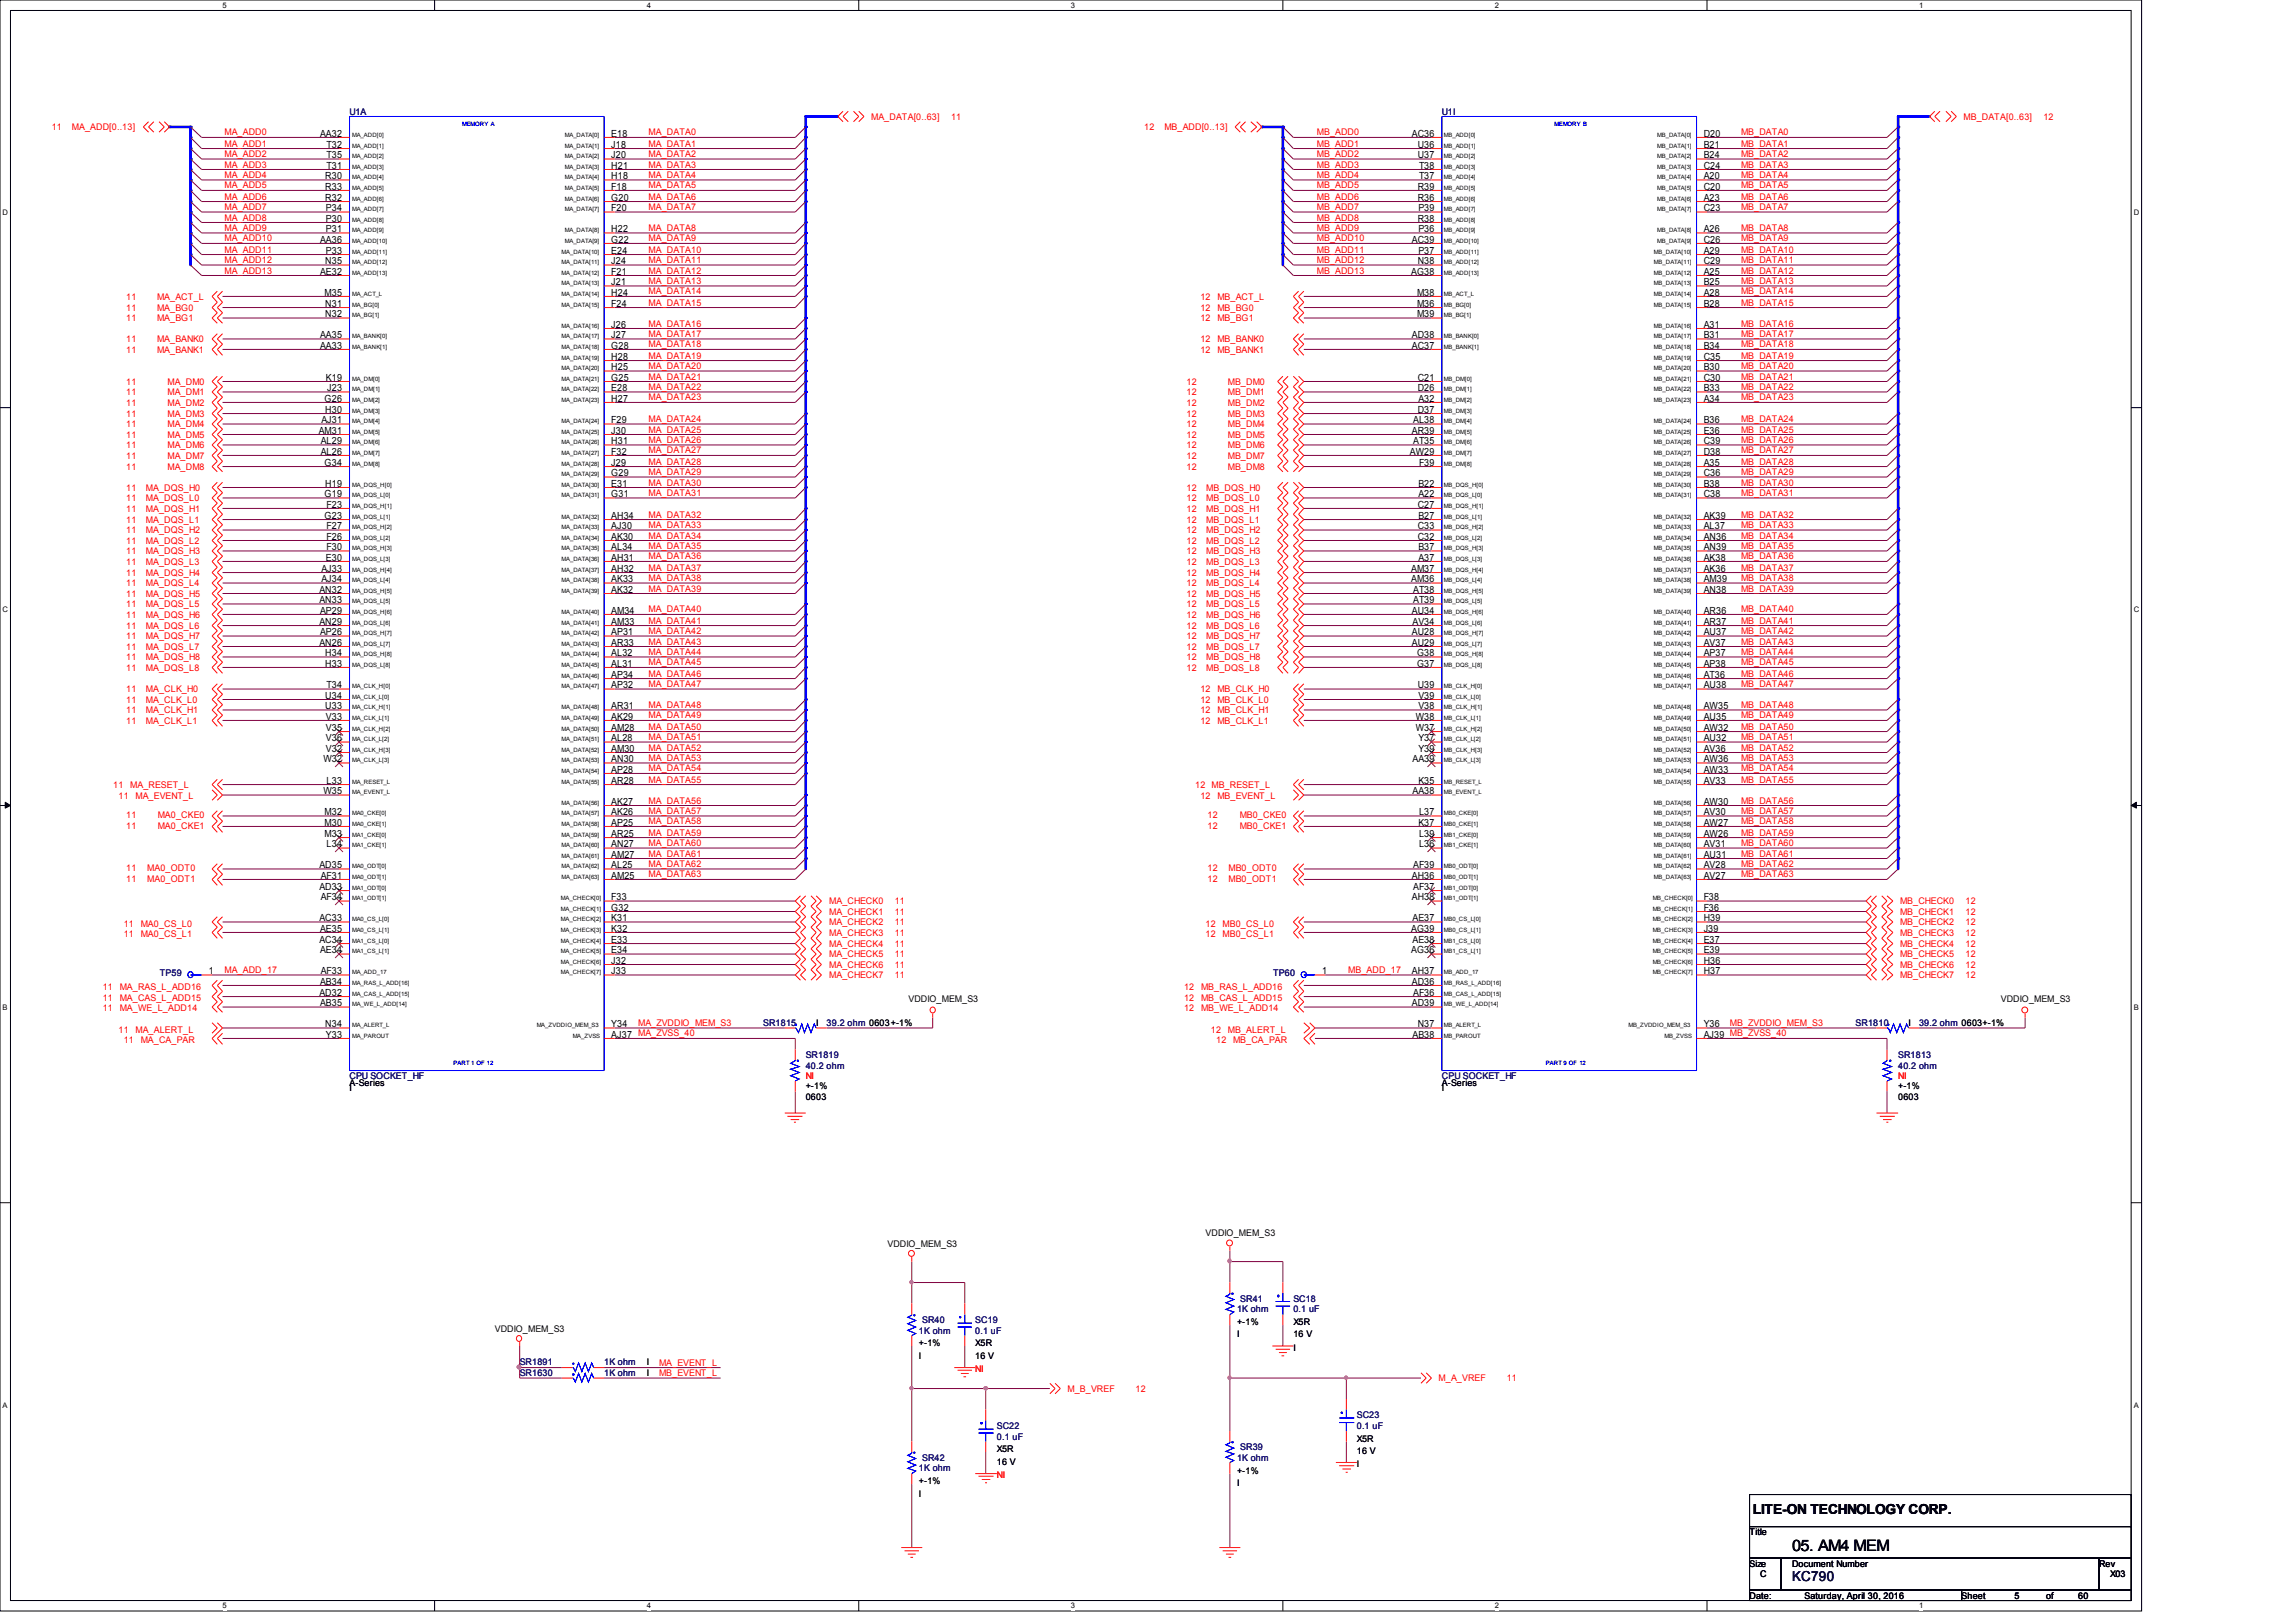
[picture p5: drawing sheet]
<svg xmlns="http://www.w3.org/2000/svg" width="297mm" height="210mm" viewBox="0 0 297 210" stroke-linecap="round" stroke-linejoin="round" font-family="sans-serif">
<defs><g id="words">
<text font-size="2" x="231.8" y="200.7">05. AM4 MEM</text>
<text font-size="1.8" x="226.7" y="195.9">LITE-ON TECHNOLOGY CORP.</text>
<text font-size="1.8" fill="#000040" x="231.8" y="204.6">KC790</text>
<g font-size="1.3">
<text x="41.4" y="17.7">AA32</text>
<text x="79.1" y="17.7">E18</text>
<text x="182.6" y="17.7">AC36</text>
<text x="220.4" y="17.7">D20</text>
<text x="42.1" y="23.2">R30</text>
<text x="42.2" y="21.8">T31</text>
<text x="42.2" y="20.5">T35</text>
<text x="42.2" y="19.1">T32</text>
<text x="79.1" y="23.2">H18</text>
<text x="79.1" y="21.8">H21</text>
<text x="79.1" y="20.5">J20</text>
<text x="79.1" y="19.1">J18</text>
<text x="183.4" y="20.5">U37</text>
<text x="183.4" y="19.1">U36</text>
<text x="183.6" y="23.2">T37</text>
<text x="183.6" y="21.8">T38</text>
<text x="220.4" y="23.2">A20</text>
<text x="220.4" y="21.8">C24</text>
<text x="220.4" y="20.5">B24</text>
<text x="220.4" y="19.1">B21</text>
<text x="42.1" y="26">R32</text>
<text x="42.1" y="24.6">R33</text>
<text x="42.2" y="28.7">P30</text>
<text x="42.2" y="27.3">P34</text>
<text x="79.1" y="27.3">F20</text>
<text x="79.1" y="26">G20</text>
<text x="79.1" y="24.6">F18</text>
<text x="183.4" y="28.7">R38</text>
<text x="183.4" y="26">R36</text>
<text x="183.4" y="24.6">R39</text>
<text x="183.5" y="27.3">P39</text>
<text x="220.4" y="27.3">C23</text>
<text x="220.4" y="26">A23</text>
<text x="220.4" y="24.6">C20</text>
<text x="41.4" y="35.6">AE32</text>
<text x="41.4" y="31.4">AA36</text>
<text x="42.1" y="34.2">N35</text>
<text x="42.2" y="32.9">P33</text>
<text x="42.2" y="30.1">P31</text>
<text x="79.1" y="35.6">F21</text>
<text x="79.1" y="34.2">J24</text>
<text x="79.1" y="32.9">E24</text>
<text x="79.1" y="31.4">G22</text>
<text x="79.1" y="30.1">H22</text>
<text x="182.5" y="35.6">AG38</text>
<text x="182.6" y="31.4">AC39</text>
<text x="183.4" y="34.2">N38</text>
<text x="183.5" y="32.9">P37</text>
<text x="183.5" y="30.1">P36</text>
<text x="220.4" y="35.6">A25</text>
<text x="220.4" y="34.2">C29</text>
<text x="220.4" y="32.9">A29</text>
<text x="220.4" y="31.4">C26</text>
<text x="220.4" y="30.1">A26</text>
<text x="42" y="38.3">M35</text>
<text x="42.1" y="41.1">N32</text>
<text x="42.1" y="39.7">N31</text>
<text x="79.1" y="39.7">F24</text>
<text x="79.1" y="38.3">H24</text>
<text x="79.1" y="36.9">J21</text>
<text x="183.3" y="41.1">M39</text>
<text x="183.3" y="39.7">M36</text>
<text x="183.3" y="38.3">M38</text>
<text x="220.4" y="39.7">B28</text>
<text x="220.4" y="38.3">A28</text>
<text x="220.4" y="36.9">B25</text>
<text x="41.4" y="45.1">AA33</text>
<text x="41.4" y="43.8">AA35</text>
<text x="79.1" y="47.9">H25</text>
<text x="79.1" y="46.6">H28</text>
<text x="79.1" y="45.1">G28</text>
<text x="79.1" y="43.8">J27</text>
<text x="79.1" y="42.4">J26</text>
<text x="182.6" y="45.1">AC37</text>
<text x="182.6" y="43.8">AD38</text>
<text x="220.4" y="47.9">B30</text>
<text x="220.4" y="46.6">C35</text>
<text x="220.4" y="45.1">B34</text>
<text x="220.4" y="43.8">B31</text>
<text x="220.4" y="42.4">A31</text>
<text x="42" y="52">G26</text>
<text x="42.1" y="53.4">H30</text>
<text x="42.2" y="49.3">K19</text>
<text x="42.3" y="50.6">J23</text>
<text x="79.1" y="52">H27</text>
<text x="79.1" y="50.6">E28</text>
<text x="79.1" y="49.3">G25</text>
<text x="183.4" y="53.4">D37</text>
<text x="183.4" y="50.6">D26</text>
<text x="183.4" y="49.3">C21</text>
<text x="183.5" y="52">A32</text>
<text x="220.4" y="52">A34</text>
<text x="220.4" y="50.6">B33</text>
<text x="220.4" y="49.3">C30</text>
<text x="41.2" y="56.1">AM31</text>
<text x="41.5" y="58.8">AL26</text>
<text x="41.5" y="57.5">AL29</text>
<text x="41.6" y="54.8">AJ31</text>
<text x="79.1" y="58.8">F32</text>
<text x="79.1" y="57.5">H31</text>
<text x="79.1" y="56.1">J30</text>
<text x="79.1" y="54.8">F29</text>
<text x="182.4" y="58.8">AW29</text>
<text x="182.6" y="56.1">AR39</text>
<text x="182.8" y="57.5">AT35</text>
<text x="182.8" y="54.8">AL38</text>
<text x="220.4" y="58.8">D38</text>
<text x="220.4" y="57.5">C39</text>
<text x="220.4" y="56.1">E36</text>
<text x="220.4" y="54.8">B36</text>
<text x="42" y="64.3">G19</text>
<text x="42" y="60.3">G34</text>
<text x="42.1" y="63">H19</text>
<text x="42.2" y="65.7">F23</text>
<text x="79.1" y="64.3">G31</text>
<text x="79.1" y="63">E31</text>
<text x="79.1" y="61.6">G29</text>
<text x="79.1" y="60.3">J29</text>
<text x="183.4" y="65.7">C27</text>
<text x="183.5" y="64.3">A22</text>
<text x="183.5" y="63">B22</text>
<text x="183.6" y="60.3">F39</text>
<text x="220.4" y="64.3">C38</text>
<text x="220.4" y="63">B38</text>
<text x="220.4" y="61.6">C36</text>
<text x="220.4" y="60.3">A35</text>
<text x="42" y="67.1">G23</text>
<text x="42.2" y="71.2">F30</text>
<text x="42.2" y="69.8">F26</text>
<text x="42.2" y="68.5">F27</text>
<text x="79.1" y="71.2">AL34</text>
<text x="79.1" y="69.8">AK30</text>
<text x="79.1" y="68.5">AJ30</text>
<text x="79.1" y="67.1">AH34</text>
<text x="183.4" y="69.8">C32</text>
<text x="183.4" y="68.5">C33</text>
<text x="183.5" y="71.2">B37</text>
<text x="183.5" y="67.1">B27</text>
<text x="220.4" y="71.2">AN39</text>
<text x="220.4" y="69.8">AN36</text>
<text x="220.4" y="68.5">AL37</text>
<text x="220.4" y="67.1">AK39</text>
<text x="41.3" y="76.7">AN32</text>
<text x="41.6" y="75.4">AJ34</text>
<text x="41.6" y="74">AJ33</text>
<text x="42.2" y="72.6">E30</text>
<text x="79.1" y="76.7">AK32</text>
<text x="79.1" y="75.4">AK33</text>
<text x="79.1" y="74">AH32</text>
<text x="79.1" y="72.6">AH31</text>
<text x="182.5" y="75.4">AM36</text>
<text x="182.5" y="74">AM37</text>
<text x="182.8" y="76.7">AT38</text>
<text x="183.5" y="72.6">A37</text>
<text x="220.4" y="76.7">AN38</text>
<text x="220.4" y="75.4">AM39</text>
<text x="220.4" y="74">AK36</text>
<text x="220.4" y="72.6">AK38</text>
<text x="41.3" y="83.6">AN26</text>
<text x="41.3" y="80.9">AN29</text>
<text x="41.3" y="78.1">AN33</text>
<text x="41.4" y="82.2">AP26</text>
<text x="41.4" y="79.4">AP29</text>
<text x="79.1" y="83.6">AR33</text>
<text x="79.1" y="82.2">AP31</text>
<text x="79.1" y="80.9">AM33</text>
<text x="79.1" y="79.4">AM34</text>
<text x="182.6" y="83.6">AU29</text>
<text x="182.6" y="82.2">AU28</text>
<text x="182.6" y="79.4">AU34</text>
<text x="182.7" y="80.9">AV34</text>
<text x="182.8" y="78.1">AT39</text>
<text x="220.4" y="83.6">AV37</text>
<text x="220.4" y="82.2">AU37</text>
<text x="220.4" y="80.9">AR37</text>
<text x="220.4" y="79.4">AR36</text>
<text x="42.1" y="86.3">H33</text>
<text x="42.1" y="84.9">H34</text>
<text x="42.2" y="89.1">T34</text>
<text x="79.1" y="89.1">AP32</text>
<text x="79.1" y="87.7">AP34</text>
<text x="79.1" y="86.3">AL31</text>
<text x="79.1" y="84.9">AL32</text>
<text x="183.3" y="86.3">G37</text>
<text x="183.3" y="84.9">G38</text>
<text x="183.4" y="89.1">U39</text>
<text x="220.4" y="89.1">AU38</text>
<text x="220.4" y="87.7">AT36</text>
<text x="220.4" y="86.3">AP38</text>
<text x="220.4" y="84.9">AP37</text>
<text x="42.1" y="91.8">U33</text>
<text x="42.1" y="90.4">U34</text>
<text x="42.2" y="95.9">V36</text>
<text x="42.2" y="94.6">V35</text>
<text x="42.2" y="93.1">V33</text>
<text x="79.1" y="95.9">AL28</text>
<text x="79.1" y="94.6">AM28</text>
<text x="79.1" y="93.1">AK29</text>
<text x="79.1" y="91.8">AR31</text>
<text x="183.1" y="94.6">W37</text>
<text x="183.1" y="93.1">W38</text>
<text x="183.5" y="95.9">Y37</text>
<text x="183.5" y="91.8">V38</text>
<text x="183.5" y="90.4">V39</text>
<text x="220.4" y="95.9">AU32</text>
<text x="220.4" y="94.6">AW32</text>
<text x="220.4" y="93.1">AU35</text>
<text x="220.4" y="91.8">AW35</text>
<text x="41.8" y="98.6">W32</text>
<text x="42.2" y="97.3">V32</text>
<text x="42.2" y="101.4">L33</text>
<text x="79.1" y="101.4">AR28</text>
<text x="79.1" y="100">AP28</text>
<text x="79.1" y="98.6">AN30</text>
<text x="79.1" y="97.3">AM30</text>
<text x="182.7" y="98.6">AA39</text>
<text x="183.5" y="101.4">K35</text>
<text x="183.5" y="97.3">Y39</text>
<text x="220.4" y="101.4">AV33</text>
<text x="220.4" y="100">AW33</text>
<text x="220.4" y="98.6">AW36</text>
<text x="220.4" y="97.3">AV36</text>
<text x="41.8" y="102.8">W35</text>
<text x="42" y="106.8">M30</text>
<text x="42" y="105.5">M32</text>
<text x="79.1" y="106.8">AP25</text>
<text x="79.1" y="105.5">AK26</text>
<text x="79.1" y="104.1">AK27</text>
<text x="182.7" y="102.8">AA38</text>
<text x="183.5" y="106.8">K37</text>
<text x="183.6" y="105.5">L37</text>
<text x="220.4" y="106.8">AW27</text>
<text x="220.4" y="105.5">AV30</text>
<text x="220.4" y="104.1">AW30</text>
<text x="41.3" y="112.4">AD35</text>
<text x="41.5" y="113.7">AF31</text>
<text x="42" y="108.3">M33</text>
<text x="42.2" y="109.6">L34</text>
<text x="79.1" y="113.7">AM25</text>
<text x="79.1" y="112.4">AL25</text>
<text x="79.1" y="111">AM27</text>
<text x="79.1" y="109.6">AN27</text>
<text x="79.1" y="108.3">AR25</text>
<text x="182.6" y="113.7">AH36</text>
<text x="182.8" y="112.4">AF39</text>
<text x="183.6" y="109.6">L36</text>
<text x="183.6" y="108.3">L39</text>
<text x="220.4" y="113.7">AV27</text>
<text x="220.4" y="112.4">AV28</text>
<text x="220.4" y="111">AU31</text>
<text x="220.4" y="109.6">AV31</text>
<text x="220.4" y="108.3">AW26</text>
<text x="41.3" y="119.2">AC33</text>
<text x="41.3" y="115.1">AD33</text>
<text x="41.5" y="116.5">AF34</text>
<text x="79.1" y="119.2">K31</text>
<text x="79.1" y="117.9">G32</text>
<text x="79.1" y="116.5">F33</text>
<text x="182.6" y="116.5">AH38</text>
<text x="182.7" y="119.2">AE37</text>
<text x="182.8" y="115.1">AF37</text>
<text x="220.4" y="119.2">H39</text>
<text x="220.4" y="117.9">F36</text>
<text x="220.4" y="116.5">F38</text>
<text x="41.3" y="122">AC34</text>
<text x="41.4" y="123.4">AE34</text>
<text x="41.4" y="120.6">AE35</text>
<text x="79.1" y="124.7">J32</text>
<text x="79.1" y="123.4">E34</text>
<text x="79.1" y="122">E33</text>
<text x="79.1" y="120.6">K32</text>
<text x="182.5" y="123.4">AG36</text>
<text x="182.5" y="120.6">AG39</text>
<text x="182.7" y="122">AE38</text>
<text x="220.4" y="124.7">H36</text>
<text x="220.4" y="123.4">E39</text>
<text x="220.4" y="122">E37</text>
<text x="220.4" y="120.6">J39</text>
<text x="27" y="126.1">1</text>
<text x="41.3" y="128.9">AD32</text>
<text x="41.4" y="130.2">AB35</text>
<text x="41.4" y="127.4">AB34</text>
<text x="41.5" y="126.1">AF33</text>
<text x="79.1" y="126.1">J33</text>
<text x="171" y="126.1">1</text>
<text x="182.6" y="130.2">AD39</text>
<text x="182.6" y="127.4">AD36</text>
<text x="182.6" y="126.1">AH37</text>
<text x="182.8" y="128.9">AF36</text>
<text x="220.4" y="126.1">H37</text>
<text x="42.1" y="132.9">N34</text>
<text x="42.2" y="134.3">Y33</text>
<text x="79.1" y="134.3">AJ37 MA_ZVSS_40</text>
<text x="79.1" y="132.9">Y34</text>
<text x="182.7" y="134.3">AB38</text>
<text x="183.4" y="132.9">N37</text>
<text x="220.4" y="134.3">AJ39 MB_ZVSS_40</text>
<text x="220.4" y="132.9">Y36</text>
</g>
<g font-size="1.2" fill="#f00">
<text x="6.7" y="16.8">11</text>
<text x="9.3" y="16.8">MA_ADD[0..13]</text>
<text x="29" y="17.5">MA_ADD0</text>
<text x="83.9" y="17.5">MA_DATA0</text>
<text x="112.7" y="15.5">MA_DATA[0..63]</text>
<text x="123" y="15.5">11</text>
<text x="148" y="16.8">12</text>
<text x="150.6" y="16.8">MB_ADD[0..13]</text>
<text x="170.3" y="17.5">MB_ADD0</text>
<text x="225.2" y="17.5">MB_DATA0</text>
<text x="254" y="15.5">MB_DATA[0..63]</text>
<text x="264.3" y="15.5">12</text>
<text x="29" y="20.3">MA_ADD2</text>
<text x="29" y="23">MA_ADD4</text>
<text x="29" y="19">MA_ADD1</text>
<text x="29" y="21.7">MA_ADD3</text>
<text x="83.9" y="20.3">MA_DATA2</text>
<text x="83.9" y="21.7">MA_DATA3</text>
<text x="83.9" y="23">MA_DATA4</text>
<text x="83.9" y="19">MA_DATA1</text>
<text x="170.3" y="20.3">MB_ADD2</text>
<text x="170.3" y="23">MB_ADD4</text>
<text x="170.3" y="19">MB_ADD1</text>
<text x="170.3" y="21.7">MB_ADD3</text>
<text x="225.2" y="20.3">MB_DATA2</text>
<text x="225.2" y="21.7">MB_DATA3</text>
<text x="225.2" y="23">MB_DATA4</text>
<text x="225.2" y="19">MB_DATA1</text>
<text x="29" y="24.4">MA_ADD5</text>
<text x="29" y="29.9">MA_ADD9</text>
<text x="29" y="27.2">MA_ADD7</text>
<text x="29" y="25.8">MA_ADD6</text>
<text x="29" y="28.5">MA_ADD8</text>
<text x="83.9" y="29.9">MA_DATA8</text>
<text x="83.9" y="24.4">MA_DATA5</text>
<text x="83.9" y="25.8">MA_DATA6</text>
<text x="83.9" y="27.2">MA_DATA7</text>
<text x="170.3" y="24.4">MB_ADD5</text>
<text x="170.3" y="29.9">MB_ADD9</text>
<text x="170.3" y="27.2">MB_ADD7</text>
<text x="170.3" y="25.8">MB_ADD6</text>
<text x="170.3" y="28.5">MB_ADD8</text>
<text x="225.2" y="29.9">MB_DATA8</text>
<text x="225.2" y="24.4">MB_DATA5</text>
<text x="225.2" y="25.8">MB_DATA6</text>
<text x="225.2" y="27.2">MB_DATA7</text>
<text x="29" y="32.7">MA_ADD11</text>
<text x="29" y="34">MA_ADD12</text>
<text x="29" y="35.4">MA_ADD13</text>
<text x="29" y="31.2">MA_ADD10</text>
<text x="83.9" y="31.2">MA_DATA9</text>
<text x="83.9" y="32.7">MA_DATA10</text>
<text x="83.9" y="34">MA_DATA11</text>
<text x="83.9" y="35.4">MA_DATA12</text>
<text x="170.3" y="32.7">MB_ADD11</text>
<text x="170.3" y="34">MB_ADD12</text>
<text x="170.3" y="35.4">MB_ADD13</text>
<text x="170.3" y="31.2">MB_ADD10</text>
<text x="225.2" y="31.2">MB_DATA9</text>
<text x="225.2" y="32.7">MB_DATA10</text>
<text x="225.2" y="34">MB_DATA11</text>
<text x="225.2" y="35.4">MB_DATA12</text>
<text x="16.3" y="40.2">11</text>
<text x="16.3" y="41.6">11</text>
<text x="16.3" y="38.8">11</text>
<text x="20.3" y="40.2">MA_BG0</text>
<text x="20.3" y="41.6">MA_BG1</text>
<text x="20.3" y="38.8">MA_ACT_L</text>
<text x="83.9" y="36.7">MA_DATA13</text>
<text x="83.9" y="38.1">MA_DATA14</text>
<text x="83.9" y="39.5">MA_DATA15</text>
<text x="155.3" y="40.2">12</text>
<text x="155.3" y="41.6">12</text>
<text x="155.3" y="38.8">12</text>
<text x="157.5" y="40.2">MB_BG0</text>
<text x="157.5" y="41.6">MB_BG1</text>
<text x="157.5" y="38.8">MB_ACT_L</text>
<text x="225.2" y="36.7">MB_DATA13</text>
<text x="225.2" y="38.1">MB_DATA14</text>
<text x="225.2" y="39.5">MB_DATA15</text>
<text x="16.3" y="44.3">11</text>
<text x="16.3" y="45.6">11</text>
<text x="20.3" y="44.3">MA_BANK0</text>
<text x="20.3" y="45.6">MA_BANK1</text>
<text x="83.9" y="42.2">MA_DATA16</text>
<text x="83.9" y="43.6">MA_DATA17</text>
<text x="83.9" y="45">MA_DATA18</text>
<text x="83.9" y="46.4">MA_DATA19</text>
<text x="83.9" y="47.8">MA_DATA20</text>
<text x="155.3" y="44.3">12</text>
<text x="155.3" y="45.6">12</text>
<text x="157.5" y="44.3">MB_BANK0</text>
<text x="157.5" y="45.6">MB_BANK1</text>
<text x="225.2" y="42.2">MB_DATA16</text>
<text x="225.2" y="43.6">MB_DATA17</text>
<text x="225.2" y="45">MB_DATA18</text>
<text x="225.2" y="46.4">MB_DATA19</text>
<text x="225.2" y="47.8">MB_DATA20</text>
<text x="16.3" y="49.8">11</text>
<text x="16.3" y="51.1">11</text>
<text x="16.3" y="52.5">11</text>
<text x="16.3" y="53.9">11</text>
<text x="21.7" y="49.8">MA_DM0</text>
<text x="21.7" y="51.1">MA_DM1</text>
<text x="21.7" y="52.5">MA_DM2</text>
<text x="21.7" y="53.9">MA_DM3</text>
<text x="83.9" y="49.1">MA_DATA21</text>
<text x="83.9" y="50.5">MA_DATA22</text>
<text x="83.9" y="51.8">MA_DATA23</text>
<text x="153.5" y="51.1">12</text>
<text x="153.5" y="53.9">12</text>
<text x="153.5" y="52.5">12</text>
<text x="153.5" y="49.8">12</text>
<text x="158.8" y="51.1">MB_DM1</text>
<text x="158.8" y="53.9">MB_DM3</text>
<text x="158.8" y="52.5">MB_DM2</text>
<text x="158.8" y="49.8">MB_DM0</text>
<text x="225.2" y="49.1">MB_DATA21</text>
<text x="225.2" y="50.5">MB_DATA22</text>
<text x="225.2" y="51.8">MB_DATA23</text>
<text x="16.3" y="59.4">11</text>
<text x="16.3" y="55.3">11</text>
<text x="16.3" y="56.6">11</text>
<text x="16.3" y="58">11</text>
<text x="21.7" y="59.4">MA_DM7</text>
<text x="21.7" y="55.3">MA_DM4</text>
<text x="21.7" y="56.6">MA_DM5</text>
<text x="21.7" y="58">MA_DM6</text>
<text x="83.9" y="54.6">MA_DATA24</text>
<text x="83.9" y="56">MA_DATA25</text>
<text x="83.9" y="57.3">MA_DATA26</text>
<text x="83.9" y="58.7">MA_DATA27</text>
<text x="153.5" y="56.6">12</text>
<text x="153.5" y="55.3">12</text>
<text x="153.5" y="59.4">12</text>
<text x="153.5" y="58">12</text>
<text x="158.8" y="56.6">MB_DM5</text>
<text x="158.8" y="55.3">MB_DM4</text>
<text x="158.8" y="59.4">MB_DM7</text>
<text x="158.8" y="58">MB_DM6</text>
<text x="225.2" y="54.6">MB_DATA24</text>
<text x="225.2" y="56">MB_DATA25</text>
<text x="225.2" y="57.3">MB_DATA26</text>
<text x="225.2" y="58.7">MB_DATA27</text>
<text x="16.3" y="63.5">11</text>
<text x="16.3" y="64.9">11</text>
<text x="16.3" y="60.8">11</text>
<text x="18.9" y="63.5">MA_DQS_H0</text>
<text x="18.9" y="64.9">MA_DQS_L0</text>
<text x="21.7" y="60.8">MA_DM8</text>
<text x="83.9" y="60.1">MA_DATA28</text>
<text x="83.9" y="61.5">MA_DATA29</text>
<text x="83.9" y="62.8">MA_DATA30</text>
<text x="83.9" y="64.2">MA_DATA31</text>
<text x="153.5" y="64.9">12</text>
<text x="153.5" y="63.5">12</text>
<text x="153.5" y="60.8">12</text>
<text x="156" y="64.9">MB_DQS_L0</text>
<text x="156" y="63.5">MB_DQS_H0</text>
<text x="158.8" y="60.8">MB_DM8</text>
<text x="225.2" y="60.1">MB_DATA28</text>
<text x="225.2" y="61.5">MB_DATA29</text>
<text x="225.2" y="62.8">MB_DATA30</text>
<text x="225.2" y="64.2">MB_DATA31</text>
<text x="16.3" y="66.2">11</text>
<text x="16.3" y="67.6">11</text>
<text x="16.3" y="69">11</text>
<text x="16.3" y="70.4">11</text>
<text x="16.3" y="71.7">11</text>
<text x="18.9" y="66.2">MA_DQS_H1</text>
<text x="18.9" y="67.6">MA_DQS_L1</text>
<text x="18.9" y="69">MA_DQS_H2</text>
<text x="18.9" y="70.4">MA_DQS_L2</text>
<text x="18.9" y="71.7">MA_DQS_H3</text>
<text x="83.9" y="67">MA_DATA32</text>
<text x="83.9" y="68.3">MA_DATA33</text>
<text x="83.9" y="69.7">MA_DATA34</text>
<text x="83.9" y="71">MA_DATA35</text>
<text x="153.5" y="67.6">12</text>
<text x="153.5" y="70.4">12</text>
<text x="153.5" y="66.2">12</text>
<text x="153.5" y="69">12</text>
<text x="153.5" y="71.7">12</text>
<text x="156" y="67.6">MB_DQS_L1</text>
<text x="156" y="70.4">MB_DQS_L2</text>
<text x="156" y="66.2">MB_DQS_H1</text>
<text x="156" y="69">MB_DQS_H2</text>
<text x="156" y="71.7">MB_DQS_H3</text>
<text x="225.2" y="67">MB_DATA32</text>
<text x="225.2" y="68.3">MB_DATA33</text>
<text x="225.2" y="69.7">MB_DATA34</text>
<text x="225.2" y="71">MB_DATA35</text>
<text x="16.3" y="77.2">11</text>
<text x="16.3" y="73.1">11</text>
<text x="16.3" y="74.5">11</text>
<text x="16.3" y="75.9">11</text>
<text x="18.9" y="77.2">MA_DQS_H5</text>
<text x="18.9" y="73.1">MA_DQS_L3</text>
<text x="18.9" y="74.5">MA_DQS_H4</text>
<text x="18.9" y="75.9">MA_DQS_L4</text>
<text x="83.9" y="72.4">MA_DATA36</text>
<text x="83.9" y="73.8">MA_DATA37</text>
<text x="83.9" y="75.2">MA_DATA38</text>
<text x="83.9" y="76.5">MA_DATA39</text>
<text x="153.5" y="73.1">12</text>
<text x="153.5" y="74.5">12</text>
<text x="153.5" y="75.9">12</text>
<text x="153.5" y="77.2">12</text>
<text x="156" y="73.1">MB_DQS_L3</text>
<text x="156" y="74.5">MB_DQS_H4</text>
<text x="156" y="75.9">MB_DQS_L4</text>
<text x="156" y="77.2">MB_DQS_H5</text>
<text x="225.2" y="72.4">MB_DATA36</text>
<text x="225.2" y="73.8">MB_DATA37</text>
<text x="225.2" y="75.2">MB_DATA38</text>
<text x="225.2" y="76.5">MB_DATA39</text>
<text x="16.3" y="78.6">11</text>
<text x="16.3" y="79.9">11</text>
<text x="16.3" y="81.4">11</text>
<text x="16.3" y="82.7">11</text>
<text x="18.9" y="78.6">MA_DQS_L5</text>
<text x="18.9" y="79.9">MA_DQS_H6</text>
<text x="18.9" y="81.4">MA_DQS_L6</text>
<text x="18.9" y="82.7">MA_DQS_H7</text>
<text x="83.9" y="79.2">MA_DATA40</text>
<text x="83.9" y="80.7">MA_DATA41</text>
<text x="83.9" y="82">MA_DATA42</text>
<text x="83.9" y="83.4">MA_DATA43</text>
<text x="153.5" y="78.6">12</text>
<text x="153.5" y="81.4">12</text>
<text x="153.5" y="79.9">12</text>
<text x="153.5" y="82.7">12</text>
<text x="156" y="78.6">MB_DQS_L5</text>
<text x="156" y="81.4">MB_DQS_L6</text>
<text x="156" y="79.9">MB_DQS_H6</text>
<text x="156" y="82.7">MB_DQS_H7</text>
<text x="225.2" y="79.2">MB_DATA40</text>
<text x="225.2" y="80.7">MB_DATA41</text>
<text x="225.2" y="82">MB_DATA42</text>
<text x="225.2" y="83.4">MB_DATA43</text>
<text x="16.3" y="89.6">11</text>
<text x="16.3" y="85.4">11</text>
<text x="16.3" y="86.8">11</text>
<text x="16.3" y="84.1">11</text>
<text x="18.9" y="89.6">MA_CLK_H0</text>
<text x="18.9" y="85.4">MA_DQS_H8</text>
<text x="18.9" y="86.8">MA_DQS_L8</text>
<text x="18.9" y="84.1">MA_DQS_L7</text>
<text x="83.9" y="84.8">MA_DATA44</text>
<text x="83.9" y="86.1">MA_DATA45</text>
<text x="83.9" y="87.5">MA_DATA46</text>
<text x="83.9" y="88.9">MA_DATA47</text>
<text x="153.5" y="86.8">12</text>
<text x="153.5" y="85.4">12</text>
<text x="153.5" y="84.1">12</text>
<text x="155.3" y="89.6">12</text>
<text x="156" y="86.8">MB_DQS_L8</text>
<text x="156" y="85.4">MB_DQS_H8</text>
<text x="156" y="84.1">MB_DQS_L7</text>
<text x="157.5" y="89.6">MB_CLK_H0</text>
<text x="225.2" y="84.8">MB_DATA44</text>
<text x="225.2" y="86.1">MB_DATA45</text>
<text x="225.2" y="87.5">MB_DATA46</text>
<text x="225.2" y="88.9">MB_DATA47</text>
<text x="16.3" y="90.9">11</text>
<text x="16.3" y="93.6">11</text>
<text x="16.3" y="92.3">11</text>
<text x="18.9" y="90.9">MA_CLK_L0</text>
<text x="18.9" y="93.6">MA_CLK_L1</text>
<text x="18.9" y="92.3">MA_CLK_H1</text>
<text x="83.9" y="91.6">MA_DATA48</text>
<text x="83.9" y="93">MA_DATA49</text>
<text x="83.9" y="94.4">MA_DATA50</text>
<text x="83.9" y="95.8">MA_DATA51</text>
<text x="155.3" y="93.6">12</text>
<text x="155.3" y="92.3">12</text>
<text x="155.3" y="90.9">12</text>
<text x="157.5" y="93.6">MB_CLK_L1</text>
<text x="157.5" y="92.3">MB_CLK_H1</text>
<text x="157.5" y="90.9">MB_CLK_L0</text>
<text x="225.2" y="91.6">MB_DATA48</text>
<text x="225.2" y="93">MB_DATA49</text>
<text x="225.2" y="94.4">MB_DATA50</text>
<text x="225.2" y="95.8">MB_DATA51</text>
<text x="83.9" y="97.1">MA_DATA52</text>
<text x="83.9" y="98.5">MA_DATA53</text>
<text x="83.9" y="99.8">MA_DATA54</text>
<text x="83.9" y="101.3">MA_DATA55</text>
<text x="225.2" y="97.1">MB_DATA52</text>
<text x="225.2" y="98.5">MB_DATA53</text>
<text x="225.2" y="99.8">MB_DATA54</text>
<text x="225.2" y="101.3">MB_DATA55</text>
<text x="14.6" y="102">11</text>
<text x="15.3" y="103.4">11</text>
<text x="16.3" y="105.8">11</text>
<text x="16.3" y="107.3">11</text>
<text x="16.8" y="102">MA_RESET_L</text>
<text x="17.5" y="103.4">MA_EVENT_L</text>
<text x="20.4" y="105.8">MA0_CKE0</text>
<text x="20.4" y="107.3">MA0_CKE1</text>
<text x="83.9" y="104">MA_DATA56</text>
<text x="83.9" y="105.3">MA_DATA57</text>
<text x="83.9" y="106.7">MA_DATA58</text>
<text x="154.6" y="102">12 MB_RESET_L</text>
<text x="155.3" y="103.4">12</text>
<text x="156.2" y="107.3">12</text>
<text x="156.2" y="105.8">12</text>
<text x="157.5" y="103.4">MB_EVENT_L</text>
<text x="160.4" y="107.3">MB0_CKE1</text>
<text x="160.4" y="105.8">MB0_CKE0</text>
<text x="225.2" y="104">MB_DATA56</text>
<text x="225.2" y="105.3">MB_DATA57</text>
<text x="225.2" y="106.7">MB_DATA58</text>
<text x="16.3" y="112.7">11</text>
<text x="19" y="112.7">MA0_ODT0</text>
<text x="83.9" y="108.1">MA_DATA59</text>
<text x="83.9" y="109.5">MA_DATA60</text>
<text x="83.9" y="110.8">MA_DATA61</text>
<text x="83.9" y="112.2">MA_DATA62</text>
<text x="83.9" y="113.5">MA_DATA63</text>
<text x="156.2" y="112.7">12</text>
<text x="158.9" y="112.7">MB0_ODT0</text>
<text x="225.2" y="108.1">MB_DATA59</text>
<text x="225.2" y="109.5">MB_DATA60</text>
<text x="225.2" y="110.8">MB_DATA61</text>
<text x="225.2" y="112.2">MB_DATA62</text>
<text x="225.2" y="113.5">MB_DATA63</text>
<text x="16" y="119.9">11</text>
<text x="16.3" y="114.1">11</text>
<text x="18.2" y="119.9">MA0_CS_L0</text>
<text x="19" y="114.1">MA0_ODT1</text>
<text x="107.3" y="118.4">MA_CHECK1</text>
<text x="107.3" y="119.7">MA_CHECK2</text>
<text x="107.3" y="117">MA_CHECK0</text>
<text x="115.7" y="118.4">11</text>
<text x="115.7" y="119.7">11</text>
<text x="115.7" y="117">11</text>
<text x="156" y="119.9">12</text>
<text x="156.2" y="114.1">12</text>
<text x="158.2" y="119.9">MB0_CS_L0</text>
<text x="158.9" y="114.1">MB0_ODT1</text>
<text x="245.8" y="118.4">MB_CHECK1</text>
<text x="245.8" y="119.7">MB_CHECK2</text>
<text x="245.8" y="117">MB_CHECK0</text>
<text x="254.3" y="118.4">12</text>
<text x="254.3" y="119.7">12</text>
<text x="254.3" y="117">12</text>
<text x="16" y="121.2">11</text>
<text x="18.2" y="121.2">MA0_CS_L1</text>
<text x="29" y="125.9">MA_ADD_17</text>
<text x="107.3" y="123.9">MA_CHECK5</text>
<text x="107.3" y="125.2">MA_CHECK6</text>
<text x="107.3" y="121.1">MA_CHECK3</text>
<text x="107.3" y="122.5">MA_CHECK4</text>
<text x="115.7" y="123.9">11</text>
<text x="115.7" y="125.2">11</text>
<text x="115.7" y="121.1">11</text>
<text x="115.7" y="122.5">11</text>
<text x="156" y="121.2">12</text>
<text x="158.2" y="121.2">MB0_CS_L1</text>
<text x="174.4" y="125.9">MB_ADD_17</text>
<text x="245.8" y="123.9">MB_CHECK5</text>
<text x="245.8" y="125.2">MB_CHECK6</text>
<text x="245.8" y="121.1">MB_CHECK3</text>
<text x="245.8" y="122.5">MB_CHECK4</text>
<text x="254.3" y="123.9">12</text>
<text x="254.3" y="125.2">12</text>
<text x="254.3" y="121.1">12</text>
<text x="254.3" y="122.5">12</text>
<text x="13.3" y="128.1">11</text>
<text x="13.3" y="129.5">11</text>
<text x="13.3" y="130.8">11</text>
<text x="15.5" y="128.1">MA_RAS_L_ADD16</text>
<text x="15.5" y="129.5">MA_CAS_L_ADD15</text>
<text x="15.5" y="130.8">MA_WE_L_ADD14</text>
<text x="107.3" y="126.6">MA_CHECK7</text>
<text x="115.7" y="126.6">11</text>
<text x="153.2" y="128.1">12</text>
<text x="153.2" y="129.5">12</text>
<text x="153.2" y="130.8">12</text>
<text x="155.4" y="128.1">MB_RAS_L_ADD16</text>
<text x="155.4" y="129.5">MB_CAS_L_ADD15</text>
<text x="155.4" y="130.8">MB_WE_L_ADD14</text>
<text x="245.8" y="126.6">MB_CHECK7</text>
<text x="254.3" y="126.6">12</text>
<text x="15.3" y="133.6">11</text>
<text x="16" y="135">11</text>
<text x="17.5" y="133.6">MA_ALERT_L</text>
<text x="18.2" y="135">MA_CA_PAR</text>
<text x="82.5" y="132.8">MA_ZVDDIO_MEM_S3</text>
<text x="156.6" y="133.6">12</text>
<text x="157.3" y="135">12</text>
<text x="158.8" y="133.6">MB_ALERT_L</text>
<text x="159.5" y="135">MB_CA_PAR</text>
<text x="223.8" y="132.8">MB_ZVDDIO_MEM_S3</text>
<text x="104.2" y="139.6">NI</text>
<text x="245.5" y="139.6">NI</text>
<text x="85.3" y="178.1">MB_EVENT_L</text>
<text x="85.3" y="176.7">MA_EVENT_L</text>
<text x="126.2" y="177.5">NI</text>
<text x="186.1" y="178.7">M_A_VREF</text>
<text x="194.9" y="178.7">11</text>
<text x="138.1" y="180.1">M_B_VREF</text>
<text x="146.9" y="180.1">12</text>
<text x="128.9" y="191.2">NI</text>
</g>
<g font-size="1.2" fill="#000080">
<text x="45.2" y="14.8">U1A</text>
<text x="186.5" y="14.8">U1I</text>
<text x="20.7" y="126.3">TP59</text>
<text x="164.7" y="126.3">TP60</text>
<text x="98.7" y="132.8">SR1815</text>
<text x="104.2" y="136.9">SR1819</text>
<text x="106.9" y="132.8">39.2 ohm 0603+-1%</text>
<text x="240" y="132.8">SR1810</text>
<text x="245.5" y="136.9">SR1813</text>
<text x="248.2" y="132.8">39.2 ohm 0603+-1%</text>
<text x="45.2" y="139.6">CPU SOCKET_HF</text>
<text x="104.2" y="138.3">40.2 ohm</text>
<text x="186.5" y="139.6">CPU SOCKET_HF</text>
<text x="245.5" y="138.3">40.2 ohm</text>
<text x="118.9" y="172.6">1K ohm</text>
<text x="119.3" y="171.2">SR40</text>
<text x="126.2" y="171.2">SC19</text>
<text x="126.2" y="172.6">0.1 uF</text>
<text x="160" y="169.8">1K ohm</text>
<text x="160.4" y="168.4">SR41</text>
<text x="167.3" y="168.4">SC18</text>
<text x="167.3" y="169.8">0.1 uF</text>
<text x="67.2" y="178.1">SR1630</text>
<text x="67.2" y="176.6">SR1891</text>
<text x="78.1" y="178.1">1K ohm</text>
<text x="78.1" y="176.6">1K ohm</text>
<text x="128.9" y="184.9">SC22</text>
<text x="175.5" y="183.5">SC23</text>
<text x="175.5" y="184.9">0.1 uF</text>
<text x="118.9" y="190.3">1K ohm</text>
<text x="119.3" y="189">SR42</text>
<text x="128.9" y="186.3">0.1 uF</text>
<text x="160" y="189">1K ohm</text>
<text x="160.4" y="187.6">SR39</text>
</g>
<g font-size="1.2">
<text x="117.5" y="129.7">VDDIO_MEM_S3</text>
<text x="258.8" y="129.7">VDDIO_MEM_S3</text>
<text x="105.6" y="132.8">I</text>
<text x="246.9" y="132.8">I</text>
<text x="45.2" y="140.5">A-Series</text>
<text x="45.2" y="141.2">I</text>
<text x="104.2" y="141">+-1%</text>
<text x="104.2" y="142.3">0603</text>
<text x="186.5" y="140.5">A-Series</text>
<text x="186.5" y="141.2">I</text>
<text x="245.5" y="141">+-1%</text>
<text x="245.5" y="142.3">0603</text>
<text x="114.8" y="161.3">VDDIO_MEM_S3</text>
<text x="156" y="159.9">VDDIO_MEM_S3</text>
<text x="64" y="172.3">VDDIO_MEM_S3</text>
<text x="160" y="171.4">+-1%</text>
<text x="160" y="173.1">I</text>
<text x="167.3" y="171.4">X5R</text>
<text x="167.3" y="173.1">16 V</text>
<text x="83.7" y="178.1">I</text>
<text x="83.7" y="176.6">I</text>
<text x="118.9" y="174.2">+-1%</text>
<text x="118.9" y="175.9">I</text>
<text x="126.2" y="174.2">X5R</text>
<text x="126.2" y="175.9">16 V</text>
<text x="167.3" y="174.8">I</text>
<text x="128.9" y="187.9">X5R</text>
<text x="128.9" y="189.6">16 V</text>
<text x="160" y="190.7">+-1%</text>
<text x="175.5" y="186.5">X5R</text>
<text x="175.5" y="188.1">16 V</text>
<text x="175.5" y="189.8">I</text>
<text x="118.9" y="192">+-1%</text>
<text x="118.9" y="193.6">I</text>
<text x="160" y="192.3">I</text>
<text x="226.3" y="198.6">Title</text>
<text x="226.3" y="202.7">Size</text>
<text x="231.8" y="202.7">Document Number</text>
<text x="271.5" y="202.7">Rev</text>
<text x="226.3" y="206.8">Date:</text>
<text x="227.7" y="204">C</text>
<text x="233.4" y="206.8">Saturday, April 30, 2016</text>
<text x="253.7" y="206.8">Sheet</text>
<text x="260.6" y="206.8">5</text>
<text x="264.7" y="206.8">of</text>
<text x="268.8" y="206.8">60</text>
<text x="273" y="204">X03</text>
</g>
<g font-size="1">
<text x="28.8" y="1">5</text>
<text x="83.7" y="1">4</text>
<text x="138.5" y="1">3</text>
<text x="193.4" y="1">2</text>
<text x="248.2" y="1">1</text>
<text x=".3" y="27.9">D</text>
<text x="276" y="27.9">D</text>
<text x=".3" y="79.2">C</text>
<text x="276" y="79.2">C</text>
<text x=".3" y="130.7">B</text>
<text x="276" y="130.7">B</text>
<text x=".3" y="182.1">A</text>
<text x="276" y="182.1">A</text>
<text x="28.8" y="208.1">5</text>
<text x="83.7" y="208.1">4</text>
<text x="138.5" y="208.1">3</text>
<text x="193.4" y="208.1">2</text>
<text x="248.2" y="208.1">1</text>
</g>
<g font-size=".8">
<text x="45.6" y="17.8">MA_ADD[0]</text>
<text x="73.1" y="17.8">MA_DATA[0]</text>
<text x="186.8" y="17.8">MB_ADD[0]</text>
<text x="214.4" y="17.8">MB_DATA[0]</text>
<text x="45.6" y="23.2">MA_ADD[4]</text>
<text x="45.6" y="21.8">MA_ADD[3]</text>
<text x="45.6" y="20.5">MA_ADD[2]</text>
<text x="45.6" y="19.1">MA_ADD[1]</text>
<text x="73.1" y="23.2">MA_DATA[4]</text>
<text x="73.1" y="21.8">MA_DATA[3]</text>
<text x="73.1" y="20.5">MA_DATA[2]</text>
<text x="73.1" y="19.1">MA_DATA[1]</text>
<text x="186.8" y="23.2">MB_ADD[4]</text>
<text x="186.8" y="21.8">MB_ADD[3]</text>
<text x="186.8" y="20.5">MB_ADD[2]</text>
<text x="186.8" y="19.1">MB_ADD[1]</text>
<text x="214.4" y="23.2">MB_DATA[4]</text>
<text x="214.4" y="21.8">MB_DATA[3]</text>
<text x="214.4" y="20.5">MB_DATA[2]</text>
<text x="214.4" y="19.1">MB_DATA[1]</text>
<text x="45.6" y="28.7">MA_ADD[8]</text>
<text x="45.6" y="27.3">MA_ADD[7]</text>
<text x="45.6" y="26">MA_ADD[6]</text>
<text x="45.6" y="24.6">MA_ADD[5]</text>
<text x="73.1" y="27.3">MA_DATA[7]</text>
<text x="73.1" y="26">MA_DATA[6]</text>
<text x="73.1" y="24.6">MA_DATA[5]</text>
<text x="186.8" y="28.7">MB_ADD[8]</text>
<text x="186.8" y="27.3">MB_ADD[7]</text>
<text x="186.8" y="26">MB_ADD[6]</text>
<text x="186.8" y="24.6">MB_ADD[5]</text>
<text x="214.4" y="27.3">MB_DATA[7]</text>
<text x="214.4" y="26">MB_DATA[6]</text>
<text x="214.4" y="24.6">MB_DATA[5]</text>
<text x="45.6" y="35.6">MA_ADD[13]</text>
<text x="45.6" y="34.2">MA_ADD[12]</text>
<text x="45.6" y="32.9">MA_ADD[11]</text>
<text x="45.6" y="31.5">MA_ADD[10]</text>
<text x="45.6" y="30.1">MA_ADD[9]</text>
<text x="72.6" y="35.6">MA_DATA[12]</text>
<text x="72.6" y="34.2">MA_DATA[11]</text>
<text x="72.6" y="32.9">MA_DATA[10]</text>
<text x="73.1" y="31.5">MA_DATA[9]</text>
<text x="73.1" y="30.1">MA_DATA[8]</text>
<text x="186.8" y="35.6">MB_ADD[13]</text>
<text x="186.8" y="34.2">MB_ADD[12]</text>
<text x="186.8" y="32.9">MB_ADD[11]</text>
<text x="186.8" y="31.5">MB_ADD[10]</text>
<text x="186.8" y="30.1">MB_ADD[9]</text>
<text x="214" y="35.6">MB_DATA[12]</text>
<text x="214" y="34.2">MB_DATA[11]</text>
<text x="214" y="32.9">MB_DATA[10]</text>
<text x="214.4" y="31.5">MB_DATA[9]</text>
<text x="214.4" y="30.1">MB_DATA[8]</text>
<text x="45.6" y="41.1">MA_BG[1]</text>
<text x="45.6" y="39.7">MA_BG[0]</text>
<text x="45.6" y="38.4">MA_ACT_L</text>
<text x="72.6" y="39.7">MA_DATA[15]</text>
<text x="72.6" y="38.4">MA_DATA[14]</text>
<text x="72.6" y="36.9">MA_DATA[13]</text>
<text x="186.8" y="41.1">MB_BG[1]</text>
<text x="186.8" y="39.7">MB_BG[0]</text>
<text x="186.8" y="38.4">MB_ACT_L</text>
<text x="214" y="39.7">MB_DATA[15]</text>
<text x="214" y="38.4">MB_DATA[14]</text>
<text x="214" y="36.9">MB_DATA[13]</text>
<text x="45.6" y="45.2">MA_BANK[1]</text>
<text x="45.6" y="43.8">MA_BANK[0]</text>
<text x="72.6" y="47.9">MA_DATA[20]</text>
<text x="72.6" y="46.6">MA_DATA[19]</text>
<text x="72.6" y="45.2">MA_DATA[18]</text>
<text x="72.6" y="43.8">MA_DATA[17]</text>
<text x="72.6" y="42.4">MA_DATA[16]</text>
<text x="186.8" y="45.2">MB_BANK[1]</text>
<text x="186.8" y="43.8">MB_BANK[0]</text>
<text x="214" y="47.9">MB_DATA[20]</text>
<text x="214" y="46.6">MB_DATA[19]</text>
<text x="214" y="45.2">MB_DATA[18]</text>
<text x="214" y="43.8">MB_DATA[17]</text>
<text x="214" y="42.4">MB_DATA[16]</text>
<text x="45.6" y="53.4">MA_DM[3]</text>
<text x="45.6" y="52.1">MA_DM[2]</text>
<text x="45.6" y="50.6">MA_DM[1]</text>
<text x="45.6" y="49.3">MA_DM[0]</text>
<text x="72.6" y="52.1">MA_DATA[23]</text>
<text x="72.6" y="50.6">MA_DATA[22]</text>
<text x="72.6" y="49.3">MA_DATA[21]</text>
<text x="186.8" y="53.4">MB_DM[3]</text>
<text x="186.8" y="52.1">MB_DM[2]</text>
<text x="186.8" y="50.6">MB_DM[1]</text>
<text x="186.8" y="49.3">MB_DM[0]</text>
<text x="214" y="52.1">MB_DATA[23]</text>
<text x="214" y="50.6">MB_DATA[22]</text>
<text x="214" y="49.3">MB_DATA[21]</text>
<text x="45.6" y="58.9">MA_DM[7]</text>
<text x="45.6" y="57.5">MA_DM[6]</text>
<text x="45.6" y="56.1">MA_DM[5]</text>
<text x="45.6" y="54.8">MA_DM[4]</text>
<text x="72.6" y="58.9">MA_DATA[27]</text>
<text x="72.6" y="57.5">MA_DATA[26]</text>
<text x="72.6" y="56.1">MA_DATA[25]</text>
<text x="72.6" y="54.8">MA_DATA[24]</text>
<text x="186.8" y="58.9">MB_DM[7]</text>
<text x="186.8" y="57.5">MB_DM[6]</text>
<text x="186.8" y="56.1">MB_DM[5]</text>
<text x="186.8" y="54.8">MB_DM[4]</text>
<text x="214" y="58.9">MB_DATA[27]</text>
<text x="214" y="57.5">MB_DATA[26]</text>
<text x="214" y="56.1">MB_DATA[25]</text>
<text x="214" y="54.8">MB_DATA[24]</text>
<text x="45.6" y="65.8">MA_DQS_H[1]</text>
<text x="45.6" y="64.3">MA_DQS_L[0]</text>
<text x="45.6" y="63">MA_DQS_H[0]</text>
<text x="45.6" y="60.3">MA_DM[8]</text>
<text x="72.6" y="64.3">MA_DATA[31]</text>
<text x="72.6" y="63">MA_DATA[30]</text>
<text x="72.6" y="61.6">MA_DATA[29]</text>
<text x="72.6" y="60.3">MA_DATA[28]</text>
<text x="186.8" y="65.8">MB_DQS_H[1]</text>
<text x="186.8" y="64.3">MB_DQS_L[0]</text>
<text x="186.8" y="63">MB_DQS_H[0]</text>
<text x="186.8" y="60.3">MB_DM[8]</text>
<text x="214" y="64.3">MB_DATA[31]</text>
<text x="214" y="63">MB_DATA[30]</text>
<text x="214" y="61.6">MB_DATA[29]</text>
<text x="214" y="60.3">MB_DATA[28]</text>
<text x="45.6" y="71.2">MA_DQS_H[3]</text>
<text x="45.6" y="69.8">MA_DQS_L[2]</text>
<text x="45.6" y="68.5">MA_DQS_H[2]</text>
<text x="45.6" y="67.1">MA_DQS_L[1]</text>
<text x="72.6" y="71.2">MA_DATA[35]</text>
<text x="72.6" y="69.8">MA_DATA[34]</text>
<text x="72.6" y="68.5">MA_DATA[33]</text>
<text x="72.6" y="67.1">MA_DATA[32]</text>
<text x="186.8" y="71.2">MB_DQS_H[3]</text>
<text x="186.8" y="69.8">MB_DQS_L[2]</text>
<text x="186.8" y="68.5">MB_DQS_H[2]</text>
<text x="186.8" y="67.1">MB_DQS_L[1]</text>
<text x="214" y="71.2">MB_DATA[35]</text>
<text x="214" y="69.8">MB_DATA[34]</text>
<text x="214" y="68.5">MB_DATA[33]</text>
<text x="214" y="67.1">MB_DATA[32]</text>
<text x="45.6" y="76.7">MA_DQS_H[5]</text>
<text x="45.6" y="75.4">MA_DQS_L[4]</text>
<text x="45.6" y="74">MA_DQS_H[4]</text>
<text x="45.6" y="72.6">MA_DQS_L[3]</text>
<text x="72.6" y="76.7">MA_DATA[39]</text>
<text x="72.6" y="75.4">MA_DATA[38]</text>
<text x="72.6" y="74">MA_DATA[37]</text>
<text x="72.6" y="72.6">MA_DATA[36]</text>
<text x="186.8" y="76.7">MB_DQS_H[5]</text>
<text x="186.8" y="75.4">MB_DQS_L[4]</text>
<text x="186.8" y="74">MB_DQS_H[4]</text>
<text x="186.8" y="72.6">MB_DQS_L[3]</text>
<text x="214" y="76.7">MB_DATA[39]</text>
<text x="214" y="75.4">MB_DATA[38]</text>
<text x="214" y="74">MB_DATA[37]</text>
<text x="214" y="72.6">MB_DATA[36]</text>
<text x="45.6" y="83.6">MA_DQS_L[7]</text>
<text x="45.6" y="82.2">MA_DQS_H[7]</text>
<text x="45.6" y="80.9">MA_DQS_L[6]</text>
<text x="45.6" y="79.5">MA_DQS_H[6]</text>
<text x="45.6" y="78.1">MA_DQS_L[5]</text>
<text x="72.6" y="83.6">MA_DATA[43]</text>
<text x="72.6" y="82.2">MA_DATA[42]</text>
<text x="72.6" y="80.9">MA_DATA[41]</text>
<text x="72.6" y="79.5">MA_DATA[40]</text>
<text x="186.8" y="83.6">MB_DQS_L[7]</text>
<text x="186.8" y="82.2">MB_DQS_H[7]</text>
<text x="186.8" y="80.9">MB_DQS_L[6]</text>
<text x="186.8" y="79.5">MB_DQS_H[6]</text>
<text x="186.8" y="78.1">MB_DQS_L[5]</text>
<text x="214" y="83.6">MB_DATA[43]</text>
<text x="214" y="82.2">MB_DATA[42]</text>
<text x="214" y="80.9">MB_DATA[41]</text>
<text x="214" y="79.5">MB_DATA[40]</text>
<text x="45.6" y="89.1">MA_CLK_H[0]</text>
<text x="45.6" y="86.4">MA_DQS_L[8]</text>
<text x="45.6" y="84.9">MA_DQS_H[8]</text>
<text x="72.6" y="89.1">MA_DATA[47]</text>
<text x="72.6" y="87.7">MA_DATA[46]</text>
<text x="72.6" y="86.4">MA_DATA[45]</text>
<text x="72.6" y="84.9">MA_DATA[44]</text>
<text x="186.8" y="89.1">MB_CLK_H[0]</text>
<text x="186.8" y="86.4">MB_DQS_L[8]</text>
<text x="186.8" y="84.9">MB_DQS_H[8]</text>
<text x="214" y="89.1">MB_DATA[47]</text>
<text x="214" y="87.7">MB_DATA[46]</text>
<text x="214" y="86.4">MB_DATA[45]</text>
<text x="214" y="84.9">MB_DATA[44]</text>
<text x="45.6" y="95.9">MA_CLK_L[2]</text>
<text x="45.6" y="94.6">MA_CLK_H[2]</text>
<text x="45.6" y="93.2">MA_CLK_L[1]</text>
<text x="45.6" y="91.8">MA_CLK_H[1]</text>
<text x="45.6" y="90.4">MA_CLK_L[0]</text>
<text x="72.6" y="95.9">MA_DATA[51]</text>
<text x="72.6" y="94.6">MA_DATA[50]</text>
<text x="72.6" y="93.2">MA_DATA[49]</text>
<text x="72.6" y="91.8">MA_DATA[48]</text>
<text x="186.8" y="95.9">MB_CLK_L[2]</text>
<text x="186.8" y="94.6">MB_CLK_H[2]</text>
<text x="186.8" y="93.2">MB_CLK_L[1]</text>
<text x="186.8" y="91.8">MB_CLK_H[1]</text>
<text x="186.8" y="90.4">MB_CLK_L[0]</text>
<text x="214" y="95.9">MB_DATA[51]</text>
<text x="214" y="94.6">MB_DATA[50]</text>
<text x="214" y="93.2">MB_DATA[49]</text>
<text x="214" y="91.8">MB_DATA[48]</text>
<text x="45.6" y="101.4">MA_RESET_L</text>
<text x="45.6" y="98.6">MA_CLK_L[3]</text>
<text x="45.6" y="97.3">MA_CLK_H[3]</text>
<text x="72.6" y="101.4">MA_DATA[55]</text>
<text x="72.6" y="100.1">MA_DATA[54]</text>
<text x="72.6" y="98.6">MA_DATA[53]</text>
<text x="72.6" y="97.3">MA_DATA[52]</text>
<text x="186.8" y="101.4">MB_RESET_L</text>
<text x="186.8" y="98.6">MB_CLK_L[3]</text>
<text x="186.8" y="97.3">MB_CLK_H[3]</text>
<text x="214" y="101.4">MB_DATA[55]</text>
<text x="214" y="100.1">MB_DATA[54]</text>
<text x="214" y="98.6">MB_DATA[53]</text>
<text x="214" y="97.3">MB_DATA[52]</text>
<text x="45.6" y="106.9">MA0_CKE[1]</text>
<text x="45.6" y="105.5">MA0_CKE[0]</text>
<text x="45.6" y="102.8">MA_EVENT_L</text>
<text x="72.6" y="106.9">MA_DATA[58]</text>
<text x="72.6" y="105.5">MA_DATA[57]</text>
<text x="72.6" y="104.1">MA_DATA[56]</text>
<text x="186.8" y="106.9">MB0_CKE[1]</text>
<text x="186.8" y="105.5">MB0_CKE[0]</text>
<text x="186.8" y="102.8">MB_EVENT_L</text>
<text x="214" y="106.9">MB_DATA[58]</text>
<text x="214" y="105.5">MB_DATA[57]</text>
<text x="214" y="104.1">MB_DATA[56]</text>
<text x="45.6" y="113.8">MA0_ODT[1]</text>
<text x="45.6" y="112.4">MA0_ODT[0]</text>
<text x="45.6" y="109.6">MA1_CKE[1]</text>
<text x="45.6" y="108.3">MA1_CKE[0]</text>
<text x="72.6" y="113.8">MA_DATA[63]</text>
<text x="72.6" y="112.4">MA_DATA[62]</text>
<text x="72.6" y="111">MA_DATA[61]</text>
<text x="72.6" y="109.6">MA_DATA[60]</text>
<text x="72.6" y="108.3">MA_DATA[59]</text>
<text x="186.8" y="113.8">MB0_ODT[1]</text>
<text x="186.8" y="112.4">MB0_ODT[0]</text>
<text x="186.8" y="109.6">MB1_CKE[1]</text>
<text x="186.8" y="108.3">MB1_CKE[0]</text>
<text x="214" y="113.8">MB_DATA[63]</text>
<text x="214" y="112.4">MB_DATA[62]</text>
<text x="214" y="111">MB_DATA[61]</text>
<text x="214" y="109.6">MB_DATA[60]</text>
<text x="214" y="108.3">MB_DATA[59]</text>
<text x="45.6" y="119.2">MA0_CS_L[0]</text>
<text x="45.6" y="116.5">MA1_ODT[1]</text>
<text x="45.6" y="115.1">MA1_ODT[0]</text>
<text x="72.6" y="119.2">MA_CHECK[2]</text>
<text x="72.6" y="117.9">MA_CHECK[1]</text>
<text x="72.6" y="116.5">MA_CHECK[0]</text>
<text x="186.8" y="119.2">MB0_CS_L[0]</text>
<text x="186.8" y="116.5">MB1_ODT[1]</text>
<text x="186.8" y="115.1">MB1_ODT[0]</text>
<text x="213.8" y="119.2">MB_CHECK[2]</text>
<text x="213.8" y="117.9">MB_CHECK[1]</text>
<text x="213.8" y="116.5">MB_CHECK[0]</text>
<text x="45.6" y="123.4">MA1_CS_L[1]</text>
<text x="45.6" y="122">MA1_CS_L[0]</text>
<text x="45.6" y="120.6">MA0_CS_L[1]</text>
<text x="72.6" y="124.7">MA_CHECK[6]</text>
<text x="72.6" y="123.4">MA_CHECK[5]</text>
<text x="72.6" y="122">MA_CHECK[4]</text>
<text x="72.6" y="120.6">MA_CHECK[3]</text>
<text x="186.8" y="123.4">MB1_CS_L[1]</text>
<text x="186.8" y="122">MB1_CS_L[0]</text>
<text x="186.8" y="120.6">MB0_CS_L[1]</text>
<text x="213.8" y="124.7">MB_CHECK[6]</text>
<text x="213.8" y="123.4">MB_CHECK[5]</text>
<text x="213.8" y="122">MB_CHECK[4]</text>
<text x="213.8" y="120.6">MB_CHECK[3]</text>
<text x="45.6" y="130.2">MA_WE_L_ADD[14]</text>
<text x="45.6" y="128.9">MA_CAS_L_ADD[15]</text>
<text x="45.6" y="127.5">MA_RAS_L_ADD[16]</text>
<text x="45.6" y="126.1">MA_ADD_17</text>
<text x="72.6" y="126.1">MA_CHECK[7]</text>
<text x="186.8" y="130.2">MB_WE_L_ADD[14]</text>
<text x="186.8" y="128.9">MB_CAS_L_ADD[15]</text>
<text x="186.8" y="127.5">MB_RAS_L_ADD[16]</text>
<text x="186.8" y="126.1">MB_ADD_17</text>
<text x="213.8" y="126.1">MB_CHECK[7]</text>
<text x="45.6" y="134.4">MA_PAROUT</text>
<text x="45.6" y="132.9">MA_ALERT_L</text>
<text x="69.4" y="132.9">MA_ZVDDIO_MEM_S3</text>
<text x="74.1" y="134.4">MA_ZVSS</text>
<text x="186.8" y="134.4">MB_PAROUT</text>
<text x="186.8" y="132.9">MB_ALERT_L</text>
<text x="210.7" y="132.9">MB_ZVDDIO_MEM_S3</text>
<text x="215.3" y="134.4">MB_ZVSS</text>
</g>
<g font-size=".8" fill="#00f">
<text x="59.8" y="16.3">MEMORY A</text>
<text x="201.1" y="16.3">MEMORY B</text>
<text x="58.7" y="137.8">PART 1 OF 12</text>
<text x="200" y="137.8">PART 9 OF 12</text>
</g>
</g></defs>
<path d="M0 0h277v208.4h-277zM1.4 1.4h274.3v205.7h-274.3z" fill="none" stroke="#000" stroke-width=".13"/>
<g fill="#fff">
<path d="M28.8 .2h.5v1.1h-.5z" fill-rule="evenodd"/>
<path d="M28.8 207.3h.5v1.1h-.5z" fill-rule="evenodd"/>
</g>
<path d="M56.2 0v1.4M56.2 207.1v1.3" fill="none" stroke="#000" stroke-width=".13"/>
<g fill="#fff">
<path d="M83.7 .2h.5v1.1h-.5z" fill-rule="evenodd"/>
<path d="M83.7 207.3h.5v1.1h-.5z" fill-rule="evenodd"/>
</g>
<path d="M111.1 0v1.4M111.1 207.1v1.3" fill="none" stroke="#000" stroke-width=".13"/>
<g fill="#fff">
<path d="M138.5 .2h.5v1.1h-.5z" fill-rule="evenodd"/>
<path d="M138.5 207.3h.5v1.1h-.5z" fill-rule="evenodd"/>
</g>
<path d="M165.9 0v1.4M165.9 207.1v1.3" fill="none" stroke="#000" stroke-width=".13"/>
<g fill="#fff">
<path d="M193.4 .2h.5v1.1h-.5z" fill-rule="evenodd"/>
<path d="M193.4 207.3h.5v1.1h-.5z" fill-rule="evenodd"/>
</g>
<path d="M220.8 0v1.4M220.8 207.1v1.3" fill="none" stroke="#000" stroke-width=".13"/>
<g fill="#fff">
<path d="M248.2 .2h.6v1.1h-.6z" fill-rule="evenodd"/>
<path d="M248.2 207.3h.6v1.1h-.6z" fill-rule="evenodd"/>
<path d="M.3 27h.6v1.1h-.6z" fill-rule="evenodd"/>
<path d="M276 27h.6v1.1h-.6z" fill-rule="evenodd"/>
<path d="M.3 78.4h.6v1.1h-.6z" fill-rule="evenodd"/>
<path d="M276 78.4h.6v1.1h-.6z" fill-rule="evenodd"/>
</g>
<path d="M0 52.7h1.4M275.7 52.7h1.3" fill="none" stroke="#000" stroke-width=".13"/>
<g fill="#fff">
<path d="M.3 129.9h.6v1.1h-.6z" fill-rule="evenodd"/>
<path d="M276 129.9h.6v1.1h-.6z" fill-rule="evenodd"/>
</g>
<path d="M0 104.2h1.4M275.7 104.2h1.3" fill="none" stroke="#000" stroke-width=".13"/>
<path d="M.7 103.8l.7 .4-.7 .4zM275.7 104.2l.7-.4v.8z" fill="#000" stroke="#000" stroke-width=".13"/>
<g fill="#fff">
<path d="M.3 181.3h.6v1.1h-.6z" fill-rule="evenodd"/>
<path d="M276 181.3h.6v1.1h-.6z" fill-rule="evenodd"/>
</g>
<path d="M0 155.6h1.4M275.7 155.6h1.3" fill="none" stroke="#000" stroke-width=".13"/>
<path d="M168.7 105.6h16.5M79.5 122.1h23.4M168.7 120.6h16.5M168.7 127.5h16.5" fill="none" stroke="#800040" stroke-width=".13"/>
<path d="M21.9 16.4h2.7" fill="none" stroke="#00f" stroke-width=".34"/>
<circle cx="21.9" cy="16.4" r=".17" fill="#00f"/>
<g fill="none" stroke="#800040" stroke-width=".13">
<path d="M26.1 17.8h17.8M26.1 19.2h17.8M167.3 17.8h17.9M167.3 19.2h17.9M26.1 32.9h17.8M26.1 34.3h17.8M26.1 35.6h17.8M26.1 20.6h17.8M26.1 24.6h17.8M26.1 23.3h17.8M26.1 30.1h17.8M26.1 27.4h17.8"/>
<path d="M26.1 26.1h17.8M26.1 28.8h17.8M26.1 21.9h17.8M26.1 31.5h17.8M167.3 32.9h17.9M167.3 34.3h17.9M167.3 35.6h17.9M167.3 20.6h17.9M167.3 24.6h17.9M167.3 23.3h17.9M167.3 30.1h17.9M167.3 27.4h17.9"/>
<path d="M167.3 26.1h17.9M167.3 28.8h17.9M167.3 21.9h17.9M167.3 31.5h17.9M168.7 38.4h16.5M168.7 39.8h16.5M28.8 50.7h15.1M28.8 52.1h15.1M28.8 53.5h15.1M28.8 54.9h15.1M28.8 56.2h15.1M28.8 57.6h15.1"/>
<path d="M28.8 58.9h15.1M28.8 49.4h15.1M28.8 43.9h15.1M168.7 43.9h16.5M168.7 45.2h16.5M168.7 41.1h16.5M168.7 50.7h16.5M168.7 52.1h16.5M168.7 53.5h16.5M168.7 54.9h16.5M168.7 56.2h16.5M168.7 57.6h16.5"/>
<path d="M168.7 58.9h16.5M168.7 49.4h16.5M28.8 69.9h15.1M28.8 78.1h15.1M28.8 63.1h15.1M28.8 65.8h15.1M28.8 75.4h15.1M28.8 68.6h15.1M28.8 76.8h15.1M28.8 67.2h15.1M28.8 72.6h15.1M28.8 71.3h15.1"/>
<path d="M28.8 64.4h15.1M28.8 79.5h15.1M28.8 74.1h15.1M28.8 60.4h15.1M168.7 60.4h16.5M168.7 69.9h16.5M168.7 78.1h16.5M168.7 63.1h16.5M168.7 65.8h16.5M168.7 75.4h16.5M168.7 68.6h16.5M168.7 76.8h16.5"/>
<path d="M168.7 67.2h16.5M168.7 72.6h16.5M168.7 71.3h16.5M168.7 64.4h16.5M168.7 79.5h16.5M168.7 74.1h16.5M28.8 82.3h15.1M28.8 83.7h15.1M28.8 80.9h15.1M28.8 90.5h15.1M28.8 89.2h15.1M168.7 82.3h16.5"/>
<path d="M168.7 83.7h16.5M168.7 80.9h16.5M168.7 85h16.5M168.7 86.4h16.5M28.8 102.9h15.1M28.8 101.5h15.1M79.5 117.9h23.4M28.8 134.4h15.1M28.8 133h15.1M79.5 123.4h23.4M170.1 134.4h15.1M170.1 133h15.1"/>
<path d="M220.8 133h21.9M220.8 134.4h23.3v1.4M262 131.7v1.3h-13.8M244.1 141.2v2.8M67.2 178.3h5.4M78.1 178.3h15.1"/>
</g>
<path d="M245.5 16.4v1.4" fill="none" stroke="#00f" stroke-width=".34"/>
<circle cx="245.5" cy="16.4" r=".17" fill="#00f"/>
<path d="M245.5 15.1v1.3" fill="none" stroke="#00f" stroke-width=".34"/>
<circle cx="245.5" cy="15.1" r=".17" fill="#00f"/>
<path d="M245.5 19.2v1.4" fill="none" stroke="#00f" stroke-width=".34"/>
<circle cx="245.5" cy="19.2" r=".17" fill="#00f"/>
<path d="M245.5 17.8v1.4" fill="none" stroke="#00f" stroke-width=".34"/>
<circle cx="245.5" cy="17.8" r=".17" fill="#00f"/>
<path d="M245.5 21.9v1.4" fill="none" stroke="#00f" stroke-width=".34"/>
<circle cx="245.5" cy="21.9" r=".17" fill="#00f"/>
<path d="M245.5 24.6v1.5" fill="none" stroke="#00f" stroke-width=".34"/>
<circle cx="245.5" cy="24.6" r=".17" fill="#00f"/>
<path d="M245.5 28.8v1.3" fill="none" stroke="#00f" stroke-width=".34"/>
<circle cx="245.5" cy="28.8" r=".17" fill="#00f"/>
<path d="M245.5 30.1v1.4" fill="none" stroke="#00f" stroke-width=".34"/>
<circle cx="245.5" cy="30.1" r=".17" fill="#00f"/>
<path d="M245.5 32.9v1.4" fill="none" stroke="#00f" stroke-width=".34"/>
<circle cx="245.5" cy="32.9" r=".17" fill="#00f"/>
<path d="M245.5 35.6v1.4" fill="none" stroke="#00f" stroke-width=".34"/>
<circle cx="245.5" cy="35.6" r=".17" fill="#00f"/>
<path d="M245.5 38.4v2.7" fill="none" stroke="#00f" stroke-width=".34"/>
<circle cx="245.5" cy="38.4" r=".17" fill="#00f"/>
<path d="M245.5 42.5v1.4" fill="none" stroke="#00f" stroke-width=".34"/>
<circle cx="245.5" cy="42.5" r=".17" fill="#00f"/>
<path d="M245.5 43.9v1.3" fill="none" stroke="#00f" stroke-width=".34"/>
<circle cx="245.5" cy="43.9" r=".17" fill="#00f"/>
<path d="M245.5 46.7v1.3" fill="none" stroke="#00f" stroke-width=".34"/>
<circle cx="245.5" cy="46.7" r=".17" fill="#00f"/>
<path d="M245.5 49.4v1.3" fill="none" stroke="#00f" stroke-width=".34"/>
<circle cx="245.5" cy="49.4" r=".17" fill="#00f"/>
<path d="M245.5 54.9v1.3" fill="none" stroke="#00f" stroke-width=".34"/>
<circle cx="245.5" cy="54.9" r=".17" fill="#00f"/>
<path d="M245.5 53.5v1.4" fill="none" stroke="#00f" stroke-width=".34"/>
<circle cx="245.5" cy="53.5" r=".17" fill="#00f"/>
<path d="M245.5 56.2v1.4" fill="none" stroke="#00f" stroke-width=".34"/>
<circle cx="245.5" cy="56.2" r=".17" fill="#00f"/>
<path d="M245.5 58.9v1.5" fill="none" stroke="#00f" stroke-width=".34"/>
<circle cx="245.5" cy="58.9" r=".17" fill="#00f"/>
<path d="M245.5 60.4v1.3" fill="none" stroke="#00f" stroke-width=".34"/>
<circle cx="245.5" cy="60.4" r=".17" fill="#00f"/>
<path d="M245.5 63.1v2.7" fill="none" stroke="#00f" stroke-width=".34"/>
<circle cx="245.5" cy="63.1" r=".17" fill="#00f"/>
<path d="M245.5 68.6v1.3" fill="none" stroke="#00f" stroke-width=".34"/>
<circle cx="245.5" cy="68.6" r=".17" fill="#00f"/>
<path d="M245.5 67.2v1.4" fill="none" stroke="#00f" stroke-width=".34"/>
<circle cx="245.5" cy="67.2" r=".17" fill="#00f"/>
<path d="M245.5 69.9v1.4" fill="none" stroke="#00f" stroke-width=".34"/>
<circle cx="245.5" cy="69.9" r=".17" fill="#00f"/>
<path d="M245.5 72.6v1.5" fill="none" stroke="#00f" stroke-width=".34"/>
<circle cx="245.5" cy="72.6" r=".17" fill="#00f"/>
<path d="M245.5 74.1v1.3" fill="none" stroke="#00f" stroke-width=".34"/>
<circle cx="245.5" cy="74.1" r=".17" fill="#00f"/>
<path d="M245.5 78.1v1.4" fill="none" stroke="#00f" stroke-width=".34"/>
<circle cx="245.5" cy="78.1" r=".17" fill="#00f"/>
<path d="M245.5 80.9v1.4" fill="none" stroke="#00f" stroke-width=".34"/>
<circle cx="245.5" cy="80.9" r=".17" fill="#00f"/>
<path d="M245.5 82.3v1.4" fill="none" stroke="#00f" stroke-width=".34"/>
<circle cx="245.5" cy="82.3" r=".17" fill="#00f"/>
<path d="M245.5 86.4v1.4" fill="none" stroke="#00f" stroke-width=".34"/>
<circle cx="245.5" cy="86.4" r=".17" fill="#00f"/>
<path d="M245.5 85v1.4" fill="none" stroke="#00f" stroke-width=".34"/>
<circle cx="245.5" cy="85" r=".17" fill="#00f"/>
<path d="M245.5 87.8v2.7" fill="none" stroke="#00f" stroke-width=".34"/>
<circle cx="245.5" cy="87.8" r=".17" fill="#00f"/>
<path d="M245.5 93.2v1.5" fill="none" stroke="#00f" stroke-width=".34"/>
<circle cx="245.5" cy="93.2" r=".17" fill="#00f"/>
<path d="M245.5 91.9v1.3" fill="none" stroke="#00f" stroke-width=".34"/>
<circle cx="245.5" cy="91.9" r=".17" fill="#00f"/>
<path d="M245.5 94.7v1.3" fill="none" stroke="#00f" stroke-width=".34"/>
<circle cx="245.5" cy="94.7" r=".17" fill="#00f"/>
<path d="M245.5 96v1.4" fill="none" stroke="#00f" stroke-width=".34"/>
<circle cx="245.5" cy="96" r=".17" fill="#00f"/>
<path d="M245.5 102.9v1.3" fill="none" stroke="#00f" stroke-width=".34"/>
<circle cx="245.5" cy="102.9" r=".17" fill="#00f"/>
<path d="M245.5 98.7v1.4" fill="none" stroke="#00f" stroke-width=".34"/>
<circle cx="245.5" cy="98.7" r=".17" fill="#00f"/>
<path d="M245.5 100.1v2.8" fill="none" stroke="#00f" stroke-width=".34"/>
<circle cx="245.5" cy="100.1" r=".17" fill="#00f"/>
<path d="M245.5 105.6v1.3" fill="none" stroke="#00f" stroke-width=".34"/>
<circle cx="245.5" cy="105.6" r=".17" fill="#00f"/>
<path d="M245.5 106.9v1.5" fill="none" stroke="#00f" stroke-width=".34"/>
<circle cx="245.5" cy="106.9" r=".17" fill="#00f"/>
<path d="M245.5 109.7v1.4" fill="none" stroke="#00f" stroke-width=".34"/>
<circle cx="245.5" cy="109.7" r=".17" fill="#00f"/>
<path d="M245.5 23.3v1.3" fill="none" stroke="#00f" stroke-width=".34"/>
<circle cx="245.5" cy="23.3" r=".17" fill="#00f"/>
<path d="M245.5 20.6v1.3" fill="none" stroke="#00f" stroke-width=".34"/>
<circle cx="245.5" cy="20.6" r=".17" fill="#00f"/>
<path d="M245.5 26.1v2.7" fill="none" stroke="#00f" stroke-width=".34"/>
<circle cx="245.5" cy="26.1" r=".17" fill="#00f"/>
<path d="M245.5 41.1v1.4" fill="none" stroke="#00f" stroke-width=".34"/>
<circle cx="245.5" cy="41.1" r=".17" fill="#00f"/>
<path d="M245.5 34.3v1.3" fill="none" stroke="#00f" stroke-width=".34"/>
<circle cx="245.5" cy="34.3" r=".17" fill="#00f"/>
<path d="M245.5 31.5v1.4" fill="none" stroke="#00f" stroke-width=".34"/>
<circle cx="245.5" cy="31.5" r=".17" fill="#00f"/>
<path d="M245.5 37v1.4" fill="none" stroke="#00f" stroke-width=".34"/>
<circle cx="245.5" cy="37" r=".17" fill="#00f"/>
<path d="M245.5 48v1.4" fill="none" stroke="#00f" stroke-width=".34"/>
<circle cx="245.5" cy="48" r=".17" fill="#00f"/>
<path d="M245.5 45.2v1.5" fill="none" stroke="#00f" stroke-width=".34"/>
<circle cx="245.5" cy="45.2" r=".17" fill="#00f"/>
<path d="M245.5 50.7v2.8" fill="none" stroke="#00f" stroke-width=".34"/>
<circle cx="245.5" cy="50.7" r=".17" fill="#00f"/>
<path d="M245.5 65.8v1.4" fill="none" stroke="#00f" stroke-width=".34"/>
<circle cx="245.5" cy="65.8" r=".17" fill="#00f"/>
<path d="M245.5 57.6v1.3" fill="none" stroke="#00f" stroke-width=".34"/>
<circle cx="245.5" cy="57.6" r=".17" fill="#00f"/>
<path d="M245.5 61.7v1.4" fill="none" stroke="#00f" stroke-width=".34"/>
<circle cx="245.5" cy="61.7" r=".17" fill="#00f"/>
<path d="M245.5 79.5v1.4" fill="none" stroke="#00f" stroke-width=".34"/>
<circle cx="245.5" cy="79.5" r=".17" fill="#00f"/>
<path d="M245.5 71.3v1.3" fill="none" stroke="#00f" stroke-width=".34"/>
<circle cx="245.5" cy="71.3" r=".17" fill="#00f"/>
<path d="M245.5 75.4v2.7" fill="none" stroke="#00f" stroke-width=".34"/>
<circle cx="245.5" cy="75.4" r=".17" fill="#00f"/>
<path d="M245.5 83.7v1.3" fill="none" stroke="#00f" stroke-width=".34"/>
<circle cx="245.5" cy="83.7" r=".17" fill="#00f"/>
<path d="M245.5 90.5v1.4" fill="none" stroke="#00f" stroke-width=".34"/>
<circle cx="245.5" cy="90.5" r=".17" fill="#00f"/>
<path d="M245.5 97.4v1.3" fill="none" stroke="#00f" stroke-width=".34"/>
<circle cx="245.5" cy="97.4" r=".17" fill="#00f"/>
<path d="M245.5 104.2v1.4" fill="none" stroke="#00f" stroke-width=".34"/>
<circle cx="245.5" cy="104.2" r=".17" fill="#00f"/>
<path d="M245.5 108.4v1.3" fill="none" stroke="#00f" stroke-width=".34"/>
<circle cx="245.5" cy="108.4" r=".17" fill="#00f"/>
<g fill="none" stroke="#800040" stroke-width=".13">
<path d="M220.8 17.8h23.3M220.8 19.2h23.3M220.8 30.1h23.3M220.8 31.5h23.3M220.8 32.9h23.3M220.8 34.3h23.3M220.8 35.6h23.3M220.8 37h23.3M220.8 38.4h23.3M220.8 39.8h23.3M220.8 20.6h23.3M220.8 21.9h23.3"/>
<path d="M220.8 23.3h23.3M220.8 24.6h23.3M220.8 26.1h23.3M220.8 27.4h23.3M220.8 54.9h23.3M220.8 56.2h23.3M220.8 57.6h23.3M220.8 58.9h23.3M220.8 67.2h23.3M220.8 68.6h23.3M220.8 69.9h23.3M220.8 71.3h23.3"/>
<path d="M220.8 72.6h23.3M220.8 74.1h23.3M220.8 75.4h23.3M220.8 76.8h23.3M220.8 60.4h23.3M220.8 61.7h23.3M220.8 63.1h23.3M220.8 64.4h23.3M220.8 79.5h23.3M28.8 93.2h15.1M28.8 91.9h15.1M220.8 91.9h23.3"/>
<path d="M220.8 93.2h23.3M220.8 94.7h23.3M220.8 96h23.3M220.8 97.4h23.3M220.8 98.7h23.3M220.8 80.9h23.3M220.8 82.3h23.3M220.8 83.7h23.3M220.8 85h23.3M220.8 86.4h23.3M220.8 87.8h23.3M220.8 89.2h23.3"/>
<path d="M220.8 100.1h23.3M220.8 101.5h23.3"/>
</g>
<path d="M245.5 15.1h4.1" fill="none" stroke="#00f" stroke-width=".34"/>
<circle cx="245.5" cy="15.1" r=".17" fill="#00f"/>
<path d="M220.8 49.4h23.3M220.8 50.7h23.3M220.8 52.1h23.3M220.8 42.5h23.3M220.8 43.9h23.3" fill="none" stroke="#800040" stroke-width=".13"/>
<path d="M245.5 111.1v1.3" fill="none" stroke="#00f" stroke-width=".34"/>
<circle cx="245.5" cy="111.1" r=".17" fill="#00f"/>
<g fill="none" stroke="#800040" stroke-width=".13">
<path d="M220.8 45.2h23.3M220.8 46.7h23.3M220.8 48h23.3M79.5 119.3h23.4M220.8 108.4h23.3M220.8 109.7h23.3M220.8 111.1h23.3M220.8 112.4h23.3M220.8 113.8h23.3M220.8 104.2h23.3M220.8 105.6h23.3M220.8 106.9h23.3"/>
<path d="M102.9 141.2v2.8"/>
</g>
<path d="M163.2 16.4h2.7" fill="none" stroke="#00f" stroke-width=".34"/>
<circle cx="163.2" cy="16.4" r=".17" fill="#00f"/>
<path d="M165.9 16.4v1.4" fill="none" stroke="#00f" stroke-width=".34"/>
<circle cx="165.9" cy="16.4" r=".17" fill="#00f"/>
<path d="M165.9 17.8v1.4" fill="none" stroke="#00f" stroke-width=".34"/>
<circle cx="165.9" cy="17.8" r=".17" fill="#00f"/>
<path d="M165.9 20.6v1.3" fill="none" stroke="#00f" stroke-width=".34"/>
<circle cx="165.9" cy="20.6" r=".17" fill="#00f"/>
<path d="M165.9 24.6v1.5" fill="none" stroke="#00f" stroke-width=".34"/>
<circle cx="165.9" cy="24.6" r=".17" fill="#00f"/>
<path d="M165.9 23.3v1.3" fill="none" stroke="#00f" stroke-width=".34"/>
<circle cx="165.9" cy="23.3" r=".17" fill="#00f"/>
<path d="M165.9 27.4v1.4" fill="none" stroke="#00f" stroke-width=".34"/>
<circle cx="165.9" cy="27.4" r=".17" fill="#00f"/>
<path d="M165.9 28.8v1.3" fill="none" stroke="#00f" stroke-width=".34"/>
<circle cx="165.9" cy="28.8" r=".17" fill="#00f"/>
<path d="M165.9 30.1v1.4" fill="none" stroke="#00f" stroke-width=".34"/>
<circle cx="165.9" cy="30.1" r=".17" fill="#00f"/>
<path d="M165.9 32.9v1.4" fill="none" stroke="#00f" stroke-width=".34"/>
<circle cx="165.9" cy="32.9" r=".17" fill="#00f"/>
<path d="M165.9 21.9v1.4" fill="none" stroke="#00f" stroke-width=".34"/>
<circle cx="165.9" cy="21.9" r=".17" fill="#00f"/>
<path d="M165.9 19.2v1.4" fill="none" stroke="#00f" stroke-width=".34"/>
<circle cx="165.9" cy="19.2" r=".17" fill="#00f"/>
<path d="M165.9 26.1v1.3" fill="none" stroke="#00f" stroke-width=".34"/>
<circle cx="165.9" cy="26.1" r=".17" fill="#00f"/>
<path d="M165.9 31.5v1.4" fill="none" stroke="#00f" stroke-width=".34"/>
<circle cx="165.9" cy="31.5" r=".17" fill="#00f"/>
<path d="M104.2 16.4v1.4" fill="none" stroke="#00f" stroke-width=".34"/>
<circle cx="104.2" cy="16.4" r=".17" fill="#00f"/>
<path d="M104.2 15.1v1.3" fill="none" stroke="#00f" stroke-width=".34"/>
<circle cx="104.2" cy="15.1" r=".17" fill="#00f"/>
<path d="M104.2 19.2v1.4" fill="none" stroke="#00f" stroke-width=".34"/>
<circle cx="104.2" cy="19.2" r=".17" fill="#00f"/>
<path d="M104.2 17.8v1.4" fill="none" stroke="#00f" stroke-width=".34"/>
<circle cx="104.2" cy="17.8" r=".17" fill="#00f"/>
<path d="M104.2 21.9v1.4" fill="none" stroke="#00f" stroke-width=".34"/>
<circle cx="104.2" cy="21.9" r=".17" fill="#00f"/>
<path d="M104.2 24.6v1.5" fill="none" stroke="#00f" stroke-width=".34"/>
<circle cx="104.2" cy="24.6" r=".17" fill="#00f"/>
<path d="M104.2 28.8v1.3" fill="none" stroke="#00f" stroke-width=".34"/>
<circle cx="104.2" cy="28.8" r=".17" fill="#00f"/>
<path d="M104.2 30.1v1.4" fill="none" stroke="#00f" stroke-width=".34"/>
<circle cx="104.2" cy="30.1" r=".17" fill="#00f"/>
<path d="M104.2 32.9v1.4" fill="none" stroke="#00f" stroke-width=".34"/>
<circle cx="104.2" cy="32.9" r=".17" fill="#00f"/>
<path d="M104.2 35.6v1.4" fill="none" stroke="#00f" stroke-width=".34"/>
<circle cx="104.2" cy="35.6" r=".17" fill="#00f"/>
<path d="M67.2 174.2v4.1" fill="none" stroke="#800040" stroke-width=".13"/>
<circle cx="67.1" cy="176.9" r=".25" fill="#f0f" stroke="#f0f" stroke-width=".13"/>
<path d="M104.2 38.4v2.7" fill="none" stroke="#00f" stroke-width=".34"/>
<circle cx="104.2" cy="38.4" r=".17" fill="#00f"/>
<path d="M104.2 42.5v1.4" fill="none" stroke="#00f" stroke-width=".34"/>
<circle cx="104.2" cy="42.5" r=".17" fill="#00f"/>
<path d="M104.2 43.9v1.3" fill="none" stroke="#00f" stroke-width=".34"/>
<circle cx="104.2" cy="43.9" r=".17" fill="#00f"/>
<path d="M104.2 46.7v1.3" fill="none" stroke="#00f" stroke-width=".34"/>
<circle cx="104.2" cy="46.7" r=".17" fill="#00f"/>
<path d="M104.2 49.4v1.3" fill="none" stroke="#00f" stroke-width=".34"/>
<circle cx="104.2" cy="49.4" r=".17" fill="#00f"/>
<path d="M104.2 54.9v1.3" fill="none" stroke="#00f" stroke-width=".34"/>
<circle cx="104.2" cy="54.9" r=".17" fill="#00f"/>
<path d="M104.2 53.5v1.4" fill="none" stroke="#00f" stroke-width=".34"/>
<circle cx="104.2" cy="53.5" r=".17" fill="#00f"/>
<path d="M104.2 56.2v1.4" fill="none" stroke="#00f" stroke-width=".34"/>
<circle cx="104.2" cy="56.2" r=".17" fill="#00f"/>
<path d="M104.2 58.9v1.5" fill="none" stroke="#00f" stroke-width=".34"/>
<circle cx="104.2" cy="58.9" r=".17" fill="#00f"/>
<path d="M104.2 60.4v1.3" fill="none" stroke="#00f" stroke-width=".34"/>
<circle cx="104.2" cy="60.4" r=".17" fill="#00f"/>
<path d="M104.2 63.1v2.7" fill="none" stroke="#00f" stroke-width=".34"/>
<circle cx="104.2" cy="63.1" r=".17" fill="#00f"/>
<path d="M104.2 68.6v1.3" fill="none" stroke="#00f" stroke-width=".34"/>
<circle cx="104.2" cy="68.6" r=".17" fill="#00f"/>
<path d="M104.2 67.2v1.4" fill="none" stroke="#00f" stroke-width=".34"/>
<circle cx="104.2" cy="67.2" r=".17" fill="#00f"/>
<path d="M104.2 69.9v1.4" fill="none" stroke="#00f" stroke-width=".34"/>
<circle cx="104.2" cy="69.9" r=".17" fill="#00f"/>
<path d="M104.2 72.6v1.5" fill="none" stroke="#00f" stroke-width=".34"/>
<circle cx="104.2" cy="72.6" r=".17" fill="#00f"/>
<path d="M104.2 74.1v1.3" fill="none" stroke="#00f" stroke-width=".34"/>
<circle cx="104.2" cy="74.1" r=".17" fill="#00f"/>
<path d="M104.2 78.1v1.4" fill="none" stroke="#00f" stroke-width=".34"/>
<circle cx="104.2" cy="78.1" r=".17" fill="#00f"/>
<path d="M104.2 80.9v1.4" fill="none" stroke="#00f" stroke-width=".34"/>
<circle cx="104.2" cy="80.9" r=".17" fill="#00f"/>
<path d="M104.2 82.3v1.4" fill="none" stroke="#00f" stroke-width=".34"/>
<circle cx="104.2" cy="82.3" r=".17" fill="#00f"/>
<path d="M104.2 86.4v1.4" fill="none" stroke="#00f" stroke-width=".34"/>
<circle cx="104.2" cy="86.4" r=".17" fill="#00f"/>
<path d="M104.2 85v1.4" fill="none" stroke="#00f" stroke-width=".34"/>
<circle cx="104.2" cy="85" r=".17" fill="#00f"/>
<path d="M104.2 87.8v2.7" fill="none" stroke="#00f" stroke-width=".34"/>
<circle cx="104.2" cy="87.8" r=".17" fill="#00f"/>
<path d="M104.2 93.2v1.5" fill="none" stroke="#00f" stroke-width=".34"/>
<circle cx="104.2" cy="93.2" r=".17" fill="#00f"/>
<path d="M104.2 91.9v1.3" fill="none" stroke="#00f" stroke-width=".34"/>
<circle cx="104.2" cy="91.9" r=".17" fill="#00f"/>
<path d="M104.2 94.7v1.3" fill="none" stroke="#00f" stroke-width=".34"/>
<circle cx="104.2" cy="94.7" r=".17" fill="#00f"/>
<path d="M104.2 96v1.4" fill="none" stroke="#00f" stroke-width=".34"/>
<circle cx="104.2" cy="96" r=".17" fill="#00f"/>
<path d="M104.2 102.9v1.3" fill="none" stroke="#00f" stroke-width=".34"/>
<circle cx="104.2" cy="102.9" r=".17" fill="#00f"/>
<path d="M104.2 98.7v1.4" fill="none" stroke="#00f" stroke-width=".34"/>
<circle cx="104.2" cy="98.7" r=".17" fill="#00f"/>
<path d="M104.2 100.1v2.8" fill="none" stroke="#00f" stroke-width=".34"/>
<circle cx="104.2" cy="100.1" r=".17" fill="#00f"/>
<path d="M104.2 105.6v1.3" fill="none" stroke="#00f" stroke-width=".34"/>
<circle cx="104.2" cy="105.6" r=".17" fill="#00f"/>
<path d="M104.2 106.9v1.5" fill="none" stroke="#00f" stroke-width=".34"/>
<circle cx="104.2" cy="106.9" r=".17" fill="#00f"/>
<path d="M104.2 109.7v1.4" fill="none" stroke="#00f" stroke-width=".34"/>
<circle cx="104.2" cy="109.7" r=".17" fill="#00f"/>
<path d="M24.6 16.4v1.4" fill="none" stroke="#00f" stroke-width=".34"/>
<circle cx="24.6" cy="16.4" r=".17" fill="#00f"/>
<path d="M24.6 17.8v1.4" fill="none" stroke="#00f" stroke-width=".34"/>
<circle cx="24.6" cy="17.8" r=".17" fill="#00f"/>
<path d="M24.6 20.6v1.3" fill="none" stroke="#00f" stroke-width=".34"/>
<circle cx="24.6" cy="20.6" r=".17" fill="#00f"/>
<path d="M24.6 24.6v1.5" fill="none" stroke="#00f" stroke-width=".34"/>
<circle cx="24.6" cy="24.6" r=".17" fill="#00f"/>
<path d="M24.6 23.3v1.3" fill="none" stroke="#00f" stroke-width=".34"/>
<circle cx="24.6" cy="23.3" r=".17" fill="#00f"/>
<path d="M24.6 27.4v1.4" fill="none" stroke="#00f" stroke-width=".34"/>
<circle cx="24.6" cy="27.4" r=".17" fill="#00f"/>
<path d="M24.6 28.8v1.3" fill="none" stroke="#00f" stroke-width=".34"/>
<circle cx="24.6" cy="28.8" r=".17" fill="#00f"/>
<path d="M24.6 30.1v1.4" fill="none" stroke="#00f" stroke-width=".34"/>
<circle cx="24.6" cy="30.1" r=".17" fill="#00f"/>
<path d="M24.6 32.9v1.4" fill="none" stroke="#00f" stroke-width=".34"/>
<circle cx="24.6" cy="32.9" r=".17" fill="#00f"/>
<path d="M104.2 23.3v1.3" fill="none" stroke="#00f" stroke-width=".34"/>
<circle cx="104.2" cy="23.3" r=".17" fill="#00f"/>
<path d="M104.2 20.6v1.3" fill="none" stroke="#00f" stroke-width=".34"/>
<circle cx="104.2" cy="20.6" r=".17" fill="#00f"/>
<path d="M104.2 26.1v2.7" fill="none" stroke="#00f" stroke-width=".34"/>
<circle cx="104.2" cy="26.1" r=".17" fill="#00f"/>
<path d="M104.2 41.1v1.4" fill="none" stroke="#00f" stroke-width=".34"/>
<circle cx="104.2" cy="41.1" r=".17" fill="#00f"/>
<path d="M104.2 34.3v1.3" fill="none" stroke="#00f" stroke-width=".34"/>
<circle cx="104.2" cy="34.3" r=".17" fill="#00f"/>
<path d="M104.2 31.5v1.4" fill="none" stroke="#00f" stroke-width=".34"/>
<circle cx="104.2" cy="31.5" r=".17" fill="#00f"/>
<path d="M104.2 37v1.4" fill="none" stroke="#00f" stroke-width=".34"/>
<circle cx="104.2" cy="37" r=".17" fill="#00f"/>
<path d="M104.2 48v1.4" fill="none" stroke="#00f" stroke-width=".34"/>
<circle cx="104.2" cy="48" r=".17" fill="#00f"/>
<path d="M104.2 45.2v1.5" fill="none" stroke="#00f" stroke-width=".34"/>
<circle cx="104.2" cy="45.2" r=".17" fill="#00f"/>
<path d="M104.2 50.7v2.8" fill="none" stroke="#00f" stroke-width=".34"/>
<circle cx="104.2" cy="50.7" r=".17" fill="#00f"/>
<path d="M104.2 65.8v1.4" fill="none" stroke="#00f" stroke-width=".34"/>
<circle cx="104.2" cy="65.8" r=".17" fill="#00f"/>
<path d="M104.2 57.6v1.3" fill="none" stroke="#00f" stroke-width=".34"/>
<circle cx="104.2" cy="57.6" r=".17" fill="#00f"/>
<path d="M28.8 45.2h15.1M79.5 116.6h23.4" fill="none" stroke="#800040" stroke-width=".13"/>
<path d="M104.2 61.7v1.4" fill="none" stroke="#00f" stroke-width=".34"/>
<circle cx="104.2" cy="61.7" r=".17" fill="#00f"/>
<path d="M104.2 79.5v1.4" fill="none" stroke="#00f" stroke-width=".34"/>
<circle cx="104.2" cy="79.5" r=".17" fill="#00f"/>
<path d="M104.2 71.3v1.3" fill="none" stroke="#00f" stroke-width=".34"/>
<circle cx="104.2" cy="71.3" r=".17" fill="#00f"/>
<path d="M104.2 75.4v2.7" fill="none" stroke="#00f" stroke-width=".34"/>
<circle cx="104.2" cy="75.4" r=".17" fill="#00f"/>
<path d="M104.2 83.7v1.3" fill="none" stroke="#00f" stroke-width=".34"/>
<circle cx="104.2" cy="83.7" r=".17" fill="#00f"/>
<path d="M104.2 90.5v1.4" fill="none" stroke="#00f" stroke-width=".34"/>
<circle cx="104.2" cy="90.5" r=".17" fill="#00f"/>
<path d="M104.2 97.4v1.3" fill="none" stroke="#00f" stroke-width=".34"/>
<circle cx="104.2" cy="97.4" r=".17" fill="#00f"/>
<path d="M104.2 104.2v1.4" fill="none" stroke="#00f" stroke-width=".34"/>
<circle cx="104.2" cy="104.2" r=".17" fill="#00f"/>
<path d="M104.2 108.4v1.3" fill="none" stroke="#00f" stroke-width=".34"/>
<circle cx="104.2" cy="108.4" r=".17" fill="#00f"/>
<path d="M24.6 21.9v1.4" fill="none" stroke="#00f" stroke-width=".34"/>
<circle cx="24.6" cy="21.9" r=".17" fill="#00f"/>
<path d="M24.6 19.2v1.4" fill="none" stroke="#00f" stroke-width=".34"/>
<circle cx="24.6" cy="19.2" r=".17" fill="#00f"/>
<path d="M24.6 26.1v1.3" fill="none" stroke="#00f" stroke-width=".34"/>
<circle cx="24.6" cy="26.1" r=".17" fill="#00f"/>
<path d="M24.6 31.5v1.4" fill="none" stroke="#00f" stroke-width=".34"/>
<circle cx="24.6" cy="31.5" r=".17" fill="#00f"/>
<g fill="none" stroke="#800040" stroke-width=".13">
<path d="M79.5 17.8h23.4M79.5 19.2h23.4M28.8 38.4h15.1M28.8 39.8h15.1M79.5 30.1h23.4M79.5 31.5h23.4M79.5 32.9h23.4M79.5 34.3h23.4M79.5 35.6h23.4M79.5 37h23.4M79.5 38.4h23.4M79.5 39.8h23.4"/>
<path d="M79.5 20.6h23.4M79.5 21.9h23.4M79.5 23.3h23.4M79.5 24.6h23.4M79.5 26.1h23.4M79.5 27.4h23.4M28.8 41.1h15.1M79.5 54.9h23.4M79.5 56.2h23.4M79.5 57.6h23.4M79.5 58.9h23.4M79.5 67.2h23.4"/>
<path d="M79.5 68.6h23.4M79.5 69.9h23.4M79.5 71.3h23.4M79.5 72.6h23.4M79.5 74.1h23.4M79.5 75.4h23.4M79.5 76.8h23.4M79.5 60.4h23.4M79.5 61.7h23.4M79.5 63.1h23.4M79.5 64.4h23.4M79.5 79.5h23.4"/>
<path d="M28.8 85h15.1M28.8 86.4h15.1M79.5 91.9h23.4M79.5 93.2h23.4M79.5 94.7h23.4M79.5 96h23.4M79.5 97.4h23.4M79.5 98.7h23.4M79.5 80.9h23.4M79.5 82.3h23.4M79.5 83.7h23.4M79.5 85h23.4"/>
<path d="M79.5 86.4h23.4M79.5 87.8h23.4M79.5 89.2h23.4M79.5 100.1h23.4M79.5 101.5h23.4M220.8 117.9h20.6M220.8 119.3h20.6M220.8 116.6h20.6M79.5 133h22M79.5 124.8h23.4M220.8 122.1h20.6M220.8 123.4h20.6"/>
<path d="M220.8 124.8h20.6M220.8 120.6h20.6M220.8 126.2h20.6"/>
</g>
<path d="M104.2 15.1h4.2" fill="none" stroke="#00f" stroke-width=".34"/>
<circle cx="104.2" cy="15.1" r=".17" fill="#00f"/>
<path d="M104.2 111.1v1.3" fill="none" stroke="#00f" stroke-width=".34"/>
<circle cx="104.2" cy="111.1" r=".17" fill="#00f"/>
<g fill="none" stroke="#800040" stroke-width=".13">
<path d="M24.6 16.4l1.5 1.4M24.6 17.8l1.5 1.4M24.6 19.2l1.5 1.4M104.2 16.4l-1.3 1.4M104.2 17.8l-1.3 1.4M104.2 19.2l-1.3 1.4M165.9 16.4l1.4 1.4M165.9 17.8l1.4 1.4M165.9 19.2l1.4 1.4M245.5 16.4l-1.4 1.4M245.5 17.8l-1.4 1.4M245.5 19.2l-1.4 1.4"/>
<path d="M24.6 20.6l1.5 1.3M24.6 21.9l1.5 1.4M24.6 23.3l1.5 1.3M24.6 24.6l1.5 1.5M24.6 26.1l1.5 1.3M24.6 27.4l1.5 1.4M24.6 28.8l1.5 1.3M24.6 30.1l1.5 1.4M24.6 31.5l1.5 1.4M24.6 32.9l1.5 1.4M24.6 34.3l1.5 1.3M104.2 20.6l-1.3 1.3"/>
<path d="M104.2 21.9l-1.3 1.4M104.2 23.3l-1.3 1.3M104.2 24.6l-1.3 1.5M104.2 26.1l-1.3 1.3M104.2 28.8l-1.3 1.3M104.2 30.1l-1.3 1.4M104.2 31.5l-1.3 1.4M104.2 32.9l-1.3 1.4M104.2 34.3l-1.3 1.3M104.2 35.6l-1.3 1.4M104.2 37l-1.3 1.4M104.2 38.4l-1.3 1.4"/>
<path d="M165.9 20.6l1.4 1.3M165.9 21.9l1.4 1.4M165.9 23.3l1.4 1.3M165.9 24.6l1.4 1.5M165.9 26.1l1.4 1.3M165.9 27.4l1.4 1.4M165.9 28.8l1.4 1.3M165.9 30.1l1.4 1.4M165.9 31.5l1.4 1.4M165.9 32.9l1.4 1.4M165.9 34.3l1.4 1.3M245.5 20.6l-1.4 1.3"/>
<path d="M245.5 21.9l-1.4 1.4M245.5 23.3l-1.4 1.3M245.5 24.6l-1.4 1.5M245.5 26.1l-1.4 1.3M245.5 28.8l-1.4 1.3M245.5 30.1l-1.4 1.4M245.5 31.5l-1.4 1.4M245.5 32.9l-1.4 1.4M245.5 34.3l-1.4 1.3M245.5 35.6l-1.4 1.4M245.5 37l-1.4 1.4M245.5 38.4l-1.4 1.4"/>
<path d="M104.2 48l-1.3 1.4h-23.4M104.2 49.4l-1.3 1.3h-23.4M104.2 50.7l-1.3 1.4h-23.4M104.2 41.1l-1.3 1.4h-23.4M104.2 42.5l-1.3 1.4h-23.4M104.2 43.9l-1.3 1.3h-23.4M104.2 45.2l-1.3 1.5h-23.4M104.2 46.7l-1.3 1.3h-23.4M104.2 53.5l-1.3 1.4M104.2 54.9l-1.3 1.3M104.2 56.2l-1.3 1.4M104.2 57.6l-1.3 1.3"/>
<path d="M104.2 58.9l-1.3 1.5M245.5 41.1l-1.4 1.4M245.5 42.5l-1.4 1.4M245.5 43.9l-1.4 1.3M245.5 45.2l-1.4 1.5M245.5 46.7l-1.4 1.3M245.5 48l-1.4 1.4M245.5 49.4l-1.4 1.3M245.5 50.7l-1.4 1.4M245.5 53.5l-1.4 1.4M245.5 54.9l-1.4 1.3M245.5 56.2l-1.4 1.4"/>
<path d="M245.5 57.6l-1.4 1.3M245.5 58.9l-1.4 1.5M104.2 60.4l-1.3 1.3M104.2 61.7l-1.3 1.4M104.2 63.1l-1.3 1.3M104.2 65.8l-1.3 1.4M104.2 67.2l-1.3 1.4M104.2 68.6l-1.3 1.3M104.2 69.9l-1.3 1.4M104.2 71.3l-1.3 1.3M104.2 72.6l-1.3 1.5M104.2 74.1l-1.3 1.3"/>
<path d="M104.2 75.4l-1.3 1.4M104.2 78.1l-1.3 1.4M104.2 79.5l-1.3 1.4M245.5 60.4l-1.4 1.3M245.5 61.7l-1.4 1.4M245.5 63.1l-1.4 1.3M245.5 65.8l-1.4 1.4M245.5 67.2l-1.4 1.4M245.5 68.6l-1.4 1.3M245.5 69.9l-1.4 1.4M245.5 71.3l-1.4 1.3M245.5 72.6l-1.4 1.5"/>
<path d="M245.5 74.1l-1.4 1.3M245.5 75.4l-1.4 1.4M245.5 78.1l-1.4 1.4M245.5 79.5l-1.4 1.4M104.2 80.9l-1.3 1.4M104.2 82.3l-1.3 1.4M104.2 83.7l-1.3 1.3M104.2 85l-1.3 1.4M104.2 86.4l-1.3 1.4M104.2 87.8l-1.3 1.4M104.2 90.5l-1.3 1.4M104.2 91.9l-1.3 1.3"/>
<path d="M104.2 93.2l-1.3 1.5M104.2 94.7l-1.3 1.3M104.2 96l-1.3 1.4M104.2 97.4l-1.3 1.3M104.2 98.7l-1.3 1.4M168.7 90.5h16.5M168.7 89.2h16.5M168.7 93.2h16.5M168.7 91.9h16.5M245.5 80.9l-1.4 1.4M245.5 82.3l-1.4 1.4M245.5 83.7l-1.4 1.3"/>
<path d="M245.5 85l-1.4 1.4M245.5 86.4l-1.4 1.4M245.5 87.8l-1.4 1.4M245.5 90.5l-1.4 1.4M245.5 91.9l-1.4 1.3M245.5 93.2l-1.4 1.5M245.5 94.7l-1.4 1.3M245.5 96l-1.4 1.4M245.5 97.4l-1.4 1.3M245.5 98.7l-1.4 1.4M28.8 112.4h15.1M28.8 113.8h15.1"/>
<path d="M28.8 106.9h15.1M28.8 119.3h15.1M28.8 105.6h15.1M104.2 106.9l-1.3 1.5h-23.4M104.2 108.4l-1.3 1.3h-23.4M104.2 109.7l-1.3 1.4h-23.4M104.2 111.1l-1.3 1.3h-23.4M104.2 112.4l-1.3 1.4h-23.4M104.2 102.9l-1.3 1.3h-23.4M104.2 104.2l-1.3 1.4h-23.4M104.2 105.6l-1.3 1.3h-23.4M104.2 100.1l-1.3 1.4"/>
<path d="M168.7 102.9h16.5M168.7 101.5h16.5M168.7 112.4h16.5M168.7 113.8h16.5M168.7 106.9h16.5M168.7 119.3h16.5M245.5 100.1l-1.4 1.4M245.5 102.9l-1.4 1.3M245.5 104.2l-1.4 1.4M245.5 105.6l-1.4 1.3M245.5 106.9l-1.4 1.5M245.5 108.4l-1.4 1.3"/>
<path d="M245.5 109.7l-1.4 1.4M245.5 111.1l-1.4 1.3M245.5 112.4l-1.4 1.4M27.4 126.2h16.5M28.8 128.9h15.1M28.8 130.3h15.1M28.8 120.6h15.1M28.8 127.5h15.1M79.5 134.4h23.4v1.4M79.5 120.6h23.4M79.5 126.2h23.4M120.6 131.7v1.3h-13.7"/>
<path d="M168.7 128.9h16.5M168.7 130.3h16.5M171.5 126.2h13.7M67.2 177h5.4M78.1 177h15.1M117.9 179.7h9.6v2.7M117.9 163.2v2.7M117.9 165.9v2.8M117.9 179.7v6.8M117.9 174.2v5.5M117.9 165.9h6.9v2.8M124.8 174.2v2.8"/>
<path d="M127.5 179.7h8.3M159.1 178.3h15.1M159.1 163.2v2.7M159.1 178.3v6.9M159.1 171.5v6.8M159.1 161.8v1.4h6.8v2.7M165.9 171.5v2.7M174.2 178.3h9.6M174.2 178.3v2.7M117.9 192v8.2M127.5 187.9v2.8M159.1 190.7v9.5"/>
<path d="M174.2 186.5v2.7"/>
</g>
<g fill="#f0f" stroke="#f0f" stroke-width=".13">
<path d="M127.3 179.5h.4l.1 .1-.1 .2h-.4v-.2z" fill-rule="evenodd"/>
<path d="M127.3 179.5h.4l.1 .1-.1 .2h-.4v-.2z" fill-rule="evenodd"/>
<circle cx="117.9" cy="165.9" r=".21"/>
<circle cx="117.9" cy="179.6" r=".21"/>
<circle cx="174.1" cy="178.3" r=".21"/>
<circle cx="159" cy="163.1" r=".24"/>
<circle cx="159" cy="178.3" r=".21"/>
<circle cx="67.1" cy="176.9" r=".25"/>
</g>
<g fill="none" stroke="#f00" stroke-width=".13">
<path d="M19.2 15.7l-.7 .7 .7 .7M19.9 15.7l-.7 .7 .7 .7M20.6 15.7l.7 .7-.7 .7M21.3 15.7l.6 .7-.6 .7M43.9 19.2h1.3M43.9 17.8h1.3M78.1 19.2h1.4M78.1 17.8h1.4M109.1 14.4l-.7 .7 .7 .6M109.7 14.4l-.6 .7 .6 .6M110.4 14.4l.7 .7-.7 .6M111.1 14.4l.7 .7-.7 .6"/>
<path d="M160.4 15.7l-.6 .7 .6 .7M161.1 15.7l-.7 .7 .7 .7M161.8 15.7l.8 .7-.8 .7M162.6 15.7l.6 .7-.6 .7M185.2 19.2h1.3M185.2 17.8h1.3M219.5 19.2h1.3M219.5 17.8h1.3M250.3 14.4l-.7 .7 .7 .6M251 14.4l-.7 .7 .7 .6M251.7 14.4l.7 .7-.7 .6M252.4 14.4l.7 .7-.7 .6"/>
<path d="M28.1 37.7l-.7 .7 .7 .7-.7 .7 .7 .7-.7 .6 .7 .7M28.8 37.7l-.7 .7 .7 .7-.7 .7 .7 .7-.7 .6 .7 .7M43.9 39.8h1.3M43.9 38.4h1.3M43.9 35.6h1.3M43.9 34.3h1.3M43.9 32.9h1.3M43.9 31.5h1.3M43.9 30.1h1.3M43.9 28.8h1.3M43.9 27.4h1.3M43.9 26.1h1.3"/>
<path d="M43.9 24.6h1.3M43.9 23.3h1.3M43.9 21.9h1.3M43.9 20.6h1.3M78.1 39.8h1.4M78.1 38.4h1.4M78.1 35.6h1.4M78.1 34.3h1.4M78.1 32.9h1.4M78.1 31.5h1.4M78.1 30.1h1.4M78.1 27.4h1.4"/>
<path d="M78.1 26.1h1.4M78.1 24.6h1.4M78.1 23.3h1.4M78.1 21.9h1.4M78.1 20.6h1.4M78.1 37h1.4M168 37.7l-.7 .7 .7 .7-.7 .7 .7 .7-.7 .6 .7 .7M168.7 37.7l-.7 .7 .7 .7-.7 .7 .7 .7-.7 .6 .7 .7M185.2 39.8h1.3M185.2 38.4h1.3M185.2 35.6h1.3M185.2 34.3h1.3"/>
<path d="M185.2 32.9h1.3M185.2 31.5h1.3M185.2 30.1h1.3M185.2 28.8h1.3M185.2 27.4h1.3M185.2 26.1h1.3M185.2 24.6h1.3M185.2 23.3h1.3M185.2 21.9h1.3M185.2 20.6h1.3M219.5 39.8h1.3M219.5 38.4h1.3"/>
<path d="M219.5 35.6h1.3M219.5 34.3h1.3M219.5 32.9h1.3M219.5 31.5h1.3M219.5 30.1h1.3M219.5 27.4h1.3M219.5 26.1h1.3M219.5 24.6h1.3M219.5 23.3h1.3M219.5 21.9h1.3M219.5 20.6h1.3M219.5 37h1.3"/>
<path d="M28.1 48.7l-.7 .7 .7 .6-.7 .7 .7 .7-.7 .7 .7 .7-.7 .7 .7 .7-.7 .7 .7 .6-.7 .7 .7 .7-.7 .7 .7 .7-.7 .6 .7 .8-.7 .7 .7 .6M28.1 43.2l-.7 .7 .7 .6-.7 .7 .7 .8M28.8 48.7l-.7 .7 .7 .6-.7 .7 .7 .7-.7 .7 .7 .7-.7 .7 .7 .7-.7 .7 .7 .6-.7 .7 .7 .7-.7 .7 .7 .7-.7 .6 .7 .8-.7 .7 .7 .6M28.8 43.2l-.7 .7 .7 .6-.7 .7 .7 .8M43.9 58.9h1.3M43.9 57.6h1.3M43.9 56.2h1.3M43.9 54.9h1.3M43.9 53.5h1.3M43.9 52.1h1.3M43.9 50.7h1.3M43.9 49.4h1.3"/>
<path d="M43.9 45.2h1.3M43.9 43.9h1.3M43.9 41.1h1.3M78.1 58.9h1.4M78.1 57.6h1.4M78.1 56.2h1.4M78.1 54.9h1.4M78.1 52.1h1.4M78.1 50.7h1.4M78.1 49.4h1.4M78.1 45.2h1.4M78.1 43.9h1.4"/>
<path d="M78.1 48h1.4M78.1 46.7h1.4M78.1 42.5h1.4M165.9 48.7l-.6 .7 .6 .6-.6 .7 .6 .7-.6 .7 .6 .7-.6 .7 .6 .7-.6 .7 .6 .6-.6 .7 .6 .7-.6 .7 .6 .7-.6 .6 .6 .8-.6 .7 .6 .6M166.6 48.7l-.7 .7 .7 .6-.7 .7 .7 .7-.7 .7 .7 .7-.7 .7 .7 .7-.7 .7 .7 .6-.7 .7 .7 .7-.7 .7 .7 .7-.7 .6 .7 .8-.7 .7 .7 .6M167.3 48.7l.7 .7-.7 .6 .7 .7-.7 .7 .7 .7-.7 .7 .7 .7-.7 .7 .7 .7-.7 .6 .7 .7-.7 .7 .7 .7-.7 .7 .7 .6-.7 .8 .7 .7-.7 .6M168 48.7l.7 .7-.7 .6 .7 .7-.7 .7 .7 .7-.7 .7 .7 .7-.7 .7 .7 .7-.7 .6 .7 .7-.7 .7 .7 .7-.7 .7 .7 .6-.7 .8 .7 .7-.7 .6M168 43.2l-.7 .7 .7 .6-.7 .7 .7 .8M168.7 43.2l-.7 .7 .7 .6-.7 .7 .7 .8M185.2 58.9h1.3M185.2 57.6h1.3M185.2 56.2h1.3"/>
<path d="M185.2 54.9h1.3M185.2 53.5h1.3M185.2 52.1h1.3M185.2 50.7h1.3M185.2 49.4h1.3M185.2 45.2h1.3M185.2 43.9h1.3M185.2 41.1h1.3M219.5 58.9h1.3M219.5 57.6h1.3M219.5 56.2h1.3M219.5 54.9h1.3"/>
<path d="M219.5 52.1h1.3M219.5 50.7h1.3M219.5 49.4h1.3M219.5 45.2h1.3M219.5 43.9h1.3M219.5 48h1.3M219.5 46.7h1.3M219.5 42.5h1.3M28.1 62.4l-.7 .7 .7 .7-.7 .6 .7 .7-.7 .7 .7 .7-.7 .7 .7 .7-.7 .7 .7 .7-.7 .6 .7 .7-.7 .7 .7 .7-.7 .6 .7 .8-.7 .7 .7 .7-.7 .6 .7 .7-.7 .7 .7 .7-.7 .6 .7 .7-.7 .7 .7 .8-.7 .6 .7 .7-.7 .7 .7 .7-.7 .7 .7 .6-.7 .7 .7 .7-.7 .7 .7 .7M28.8 62.4l-.7 .7 .7 .7-.7 .6 .7 .7-.7 .7 .7 .7-.7 .7 .7 .7-.7 .7 .7 .7-.7 .6 .7 .7-.7 .7 .7 .7-.7 .6 .7 .8-.7 .7 .7 .7-.7 .6 .7 .7-.7 .7 .7 .7-.7 .6 .7 .7-.7 .7 .7 .8-.7 .6 .7 .7-.7 .7 .7 .7-.7 .7 .7 .6-.7 .7 .7 .7-.7 .7 .7 .7M43.9 79.5h1.3M43.9 78.1h1.3"/>
<path d="M43.9 76.8h1.3M43.9 75.4h1.3M43.9 74.1h1.3M43.9 72.6h1.3M43.9 71.3h1.3M43.9 69.9h1.3M43.9 68.6h1.3M43.9 67.2h1.3M43.9 65.8h1.3M43.9 64.4h1.3M43.9 63.1h1.3M43.9 60.4h1.3"/>
<path d="M78.1 79.5h1.4M78.1 76.8h1.4M78.1 75.4h1.4M78.1 74.1h1.4M78.1 72.6h1.4M78.1 71.3h1.4M78.1 69.9h1.4M78.1 68.6h1.4M78.1 67.2h1.4M78.1 64.4h1.4M78.1 63.1h1.4M78.1 60.4h1.4"/>
<path d="M78.1 61.7h1.4M165.9 62.4l-.6 .7 .6 .7-.6 .6 .6 .7-.6 .7 .6 .7-.6 .7 .6 .7-.6 .7 .6 .7-.6 .6 .6 .7-.6 .7 .6 .7-.6 .6 .6 .8-.6 .7 .6 .7-.6 .6 .6 .7-.6 .7 .6 .7-.6 .6 .6 .7-.6 .7 .6 .8-.6 .6 .6 .7-.6 .7 .6 .7-.6 .7 .6 .6-.6 .7 .6 .7-.6 .7 .6 .7M166.6 62.4l-.7 .7 .7 .7-.7 .6 .7 .7-.7 .7 .7 .7-.7 .7 .7 .7-.7 .7 .7 .7-.7 .6 .7 .7-.7 .7 .7 .7-.7 .6 .7 .8-.7 .7 .7 .7-.7 .6 .7 .7-.7 .7 .7 .7-.7 .6 .7 .7-.7 .7 .7 .8-.7 .6 .7 .7-.7 .7 .7 .7-.7 .7 .7 .6-.7 .7 .7 .7-.7 .7 .7 .7M167.3 62.4l.7 .7-.7 .7 .7 .6-.7 .7 .7 .7-.7 .7 .7 .7-.7 .7 .7 .7-.7 .7 .7 .6-.7 .7 .7 .7-.7 .7 .7 .6-.7 .8 .7 .7-.7 .7 .7 .6-.7 .7 .7 .7-.7 .7 .7 .6-.7 .7 .7 .7-.7 .8 .7 .6-.7 .7 .7 .7-.7 .7 .7 .7-.7 .6 .7 .7-.7 .7 .7 .7-.7 .7M168 62.4l.7 .7-.7 .7 .7 .6-.7 .7 .7 .7-.7 .7 .7 .7-.7 .7 .7 .7-.7 .7 .7 .6-.7 .7 .7 .7-.7 .7 .7 .6-.7 .8 .7 .7-.7 .7 .7 .6-.7 .7 .7 .7-.7 .7 .7 .6-.7 .7 .7 .7-.7 .8 .7 .6-.7 .7 .7 .7-.7 .7 .7 .7-.7 .6 .7 .7-.7 .7 .7 .7-.7 .7M185.2 79.5h1.3M185.2 78.1h1.3M185.2 76.8h1.3M185.2 75.4h1.3M185.2 74.1h1.3M185.2 72.6h1.3M185.2 71.3h1.3"/>
<path d="M185.2 69.9h1.3M185.2 68.6h1.3M185.2 67.2h1.3M185.2 65.8h1.3M185.2 64.4h1.3M185.2 63.1h1.3M185.2 60.4h1.3M219.5 79.5h1.3M219.5 76.8h1.3M219.5 75.4h1.3M219.5 74.1h1.3M219.5 72.6h1.3"/>
<path d="M219.5 71.3h1.3M219.5 69.9h1.3M219.5 68.6h1.3M219.5 67.2h1.3M219.5 64.4h1.3M219.5 63.1h1.3M219.5 60.4h1.3M219.5 61.7h1.3M28.1 88.5l-.7 .7 .7 .6-.7 .7 .7 .7-.7 .7 .7 .6-.7 .7 .7 .8M28.8 88.5l-.7 .7 .7 .6-.7 .7 .7 .7-.7 .7 .7 .6-.7 .7 .7 .8M43.9 98.7h1.3M43.9 97.4h1.3"/>
<path d="M43.9 96h1.3M43.9 94.7h1.3M43.9 93.2h1.3M43.9 91.9h1.3M43.9 90.5h1.3M43.9 89.2h1.3M43.9 86.4h1.3M43.9 85h1.3M43.9 83.7h1.3M43.9 82.3h1.3M43.9 80.9h1.3M78.1 98.7h1.4"/>
<path d="M78.1 97.4h1.4M78.1 96h1.4M78.1 94.7h1.4M78.1 93.2h1.4M78.1 91.9h1.4M78.1 89.2h1.4M78.1 86.4h1.4M78.1 85h1.4M78.1 83.7h1.4M78.1 82.3h1.4M78.1 80.9h1.4M78.1 87.8h1.4"/>
<path d="M168 88.5l-.7 .7 .7 .6-.7 .7 .7 .7-.7 .7 .7 .6-.7 .7 .7 .8M168.7 88.5l-.7 .7 .7 .6-.7 .7 .7 .7-.7 .7 .7 .6-.7 .7 .7 .8M185.2 98.7h1.3M185.2 97.4h1.3M185.2 96h1.3M185.2 94.7h1.3M185.2 93.2h1.3M185.2 91.9h1.3M185.2 90.5h1.3M185.2 89.2h1.3M185.2 86.4h1.3M185.2 85h1.3"/>
<path d="M185.2 83.7h1.3M185.2 82.3h1.3M185.2 80.9h1.3M219.5 98.7h1.3M219.5 97.4h1.3M219.5 96h1.3M219.5 94.7h1.3M219.5 93.2h1.3M219.5 91.9h1.3M219.5 89.2h1.3M219.5 86.4h1.3M219.5 85h1.3"/>
<path d="M219.5 83.7h1.3M219.5 82.3h1.3M219.5 80.9h1.3M219.5 87.8h1.3M27.4 102.2l.7 .7-.7 .6M28.1 104.9l-.7 .7 .7 .7-.7 .6 .7 .8M28.1 118.6l-.7 .7 .7 .7-.7 .6 .7 .8M28.1 111.8l-.7 .6 .7 .7-.7 .7 .7 .8M28.1 100.8l-.7 .7 1.4 1.4-.7 .6M28.8 104.9l-.7 .7 .7 .7-.7 .6 .7 .8M28.8 111.8l-.7 .6 .7 .7-.7 .7 .7 .8M28.8 118.6l-.7 .7 .7 .7-.7 .6 .7 .8"/>
<path d="M28.8 100.8l-.7 .7 .7 .7M43.9 119.3h1.3M43.9 116.6h1.3M43.9 115.2h1.3M43.9 113.8h1.3M43.9 112.4h1.3M43.9 109.7h1.3M43.9 108.4h1.3M43.9 106.9h1.3M43.9 105.6h1.3M43.9 102.9h1.3M43.9 101.5h1.3"/>
<path d="M78.1 119.3h1.4M78.1 116.6h1.4M78.1 113.8h1.4M78.1 112.4h1.4M78.1 109.7h1.4M78.1 108.4h1.4M78.1 106.9h1.4M78.1 105.6h1.4M78.1 101.5h1.4M78.1 117.9h1.4M78.1 111.1h1.4M78.1 104.2h1.4"/>
<path d="M78.1 100.1h1.4M103.5 115.9l-.6 .7 .6 .7-.6 .6 .6 .7-.6 .7 .6 .7-.6 .6 .6 .8-.6 .7 .6 .7-.6 .6 .6 .7-.6 .7 .6 .7-.6 .7 .6 .6M104.2 115.9l-.7 .7 .7 .7-.7 .6 .7 .7-.7 .7 .7 .7-.7 .6 .7 .8-.7 .7 .7 .7-.7 .6 .7 .7-.7 .7 .7 .7-.7 .7 .7 .6M104.9 115.9l.7 .7-.7 .7 .7 .6-.7 .7 .7 .7-.7 .7 .7 .7-.7 .7 .7 .7-.7 .7 .7 .6-.7 .7 .7 .7-.7 .7 .7 .7-.7 .6M105.6 115.9l.7 .7-.7 .7 .7 .6-.7 .7 .7 .7-.7 .7 .7 .7-.7 .7 .7 .7-.7 .7 .7 .6-.7 .7 .7 .7-.7 .7 .7 .7-.7 .6M167.3 102.2l.7 .7-.7 .6M168 104.9l-.7 .7 .7 .7-.7 .6 .7 .8M168 118.6l-.7 .7 .7 .7-.7 .6 .7 .8M168 111.8l-.7 .6 .7 .7-.7 .7 .7 .8M168 100.8l-.7 .7 1.4 1.4-.7 .6M168.7 104.9l-.7 .7 .7 .7-.7 .6 .7 .8M168.7 111.8l-.7 .6 .7 .7-.7 .7 .7 .8"/>
<path d="M168.7 118.6l-.7 .7 .7 .7-.7 .6 .7 .8M168.7 100.8l-.7 .7 .7 .7M185.2 119.3h1.3M185.2 116.6h1.3M185.2 115.2h1.3M185.2 113.8h1.3M185.2 112.4h1.3M185.2 109.7h1.3M185.2 108.4h1.3M185.2 106.9h1.3M185.2 105.6h1.3M185.2 102.9h1.3"/>
<path d="M185.2 101.5h1.3M219.5 119.3h1.3M219.5 116.6h1.3M219.5 113.8h1.3M219.5 112.4h1.3M219.5 109.7h1.3M219.5 108.4h1.3M219.5 106.9h1.3M219.5 105.6h1.3M219.5 101.5h1.3M219.5 117.9h1.3M219.5 111.1h1.3"/>
<path d="M219.5 104.2h1.3M219.5 100.1h1.3M242.1 115.9l-.7 .7 .7 .7-.7 .6 .7 .7-.7 .7 .7 .7-.7 .6 .7 .8-.7 .7 .7 .7-.7 .6 .7 .7-.7 .7 .7 .7-.7 .7 .7 .6M242.7 115.9l-.6 .7 .6 .7-.6 .6 .6 .7-.6 .7 .6 .7-.6 .6 .6 .8-.6 .7 .6 .7-.6 .6 .6 .7-.6 .7 .6 .7-.6 .7 .6 .6M243.4 115.9l.7 .7-.7 .7 .7 .6-.7 .7 .7 .7-.7 .7 .7 .7-.7 .7 .7 .7-.7 .7 .7 .6-.7 .7 .7 .7-.7 .7 .7 .7-.7 .6M244.1 115.9l.8 .7-.8 .7 .8 .6-.8 .7 .8 .7-.8 .7 .8 .7-.8 .7 .8 .7-.8 .7 .8 .6-.8 .7 .8 .7-.8 .7 .8 .7-.8 .6M26.1 126.2h1.3M27.4 132.3l.7 .7-.7 .7M28.1 132.3l.7 .7-1.4 1.4 .7 .7M28.1 126.8l-.7 .7 .7 .8-.7 .6 .7 .7-.7 .7 .7 .7M28.8 133.7l-.7 .7 .7 .7M28.8 126.8l-.7 .7 .7 .8-.7 .6 .7 .7-.7 .7 .7 .7"/>
<path d="M43.9 133h1.3M43.9 126.2h1.3M43.9 134.4h1.3M43.9 130.3h1.3M43.9 128.9h1.3M43.9 127.5h1.3M43.9 123.4h1.3M43.9 122.1h1.3M43.9 120.6h1.3M78.1 133h1.4M78.1 126.2h1.4M78.1 134.4h1.4"/>
<path d="M78.1 123.4h1.4M78.1 122.1h1.4M78.1 120.6h1.4M78.1 124.8h1.4M101.5 133h1.4M102.9 135.8v1.4M102.9 139.9v1.3M105.6 133h1.3M120.6 131.1v.6M168 126.8l-.7 .7 .7 .8-.7 .6 .7 .7-.7 .7 .7 .7M168.7 132.3l.7 .7-.7 .7M168.7 126.8l-.7 .7 .7 .8-.7 .6 .7 .7-.7 .7 .7 .7"/>
<path d="M169.4 132.3l.7 .7-1.4 1.4 .7 .7M170.1 133.7l-.7 .7 .7 .7M170.1 126.2h1.4M185.2 133h1.3M185.2 126.2h1.3M185.2 134.4h1.3M185.2 130.3h1.3M185.2 128.9h1.3M185.2 127.5h1.3M185.2 123.4h1.3M185.2 122.1h1.3M185.2 120.6h1.3"/>
<path d="M219.5 133h1.3M219.5 126.2h1.3M219.5 134.4h1.3M219.5 123.4h1.3M219.5 122.1h1.3M219.5 120.6h1.3M219.5 124.8h1.3M242.7 133h1.4M244.1 135.8v1.4M244.1 139.9v1.3M246.9 133h1.3M262 131.1v.6"/>
<path d="M101.5 144h2.7M101.9 144.4h1.9M102.3 144.9h1.1M102.7 145.2h.3M242.7 144h2.8M243.2 144.4h1.9M243.6 144.9h1.1M244 145.2h.3M67.2 173.7v.5M72.6 178.3h1.5M72.6 177h1.5M76.8 178.3h1.3"/>
<path d="M76.8 177h1.3M117.9 162.6v.6M117.9 168.7v1.4M117.9 172.8v1.4M123.4 177h2.8M123.9 177.3h1.8M124.3 177.7h1M124.6 178.1h.4M124.8 168.7v1.4M124.8 172.8v1.4M135.8 179l.7 .7-.7 .6M136.5 179l.7 .7-.7 .6"/>
<path d="M159.1 161.3v.5M159.1 165.9v1.4M159.1 170.1v1.4M164.6 174.2h2.7M165 174.6h1.9M165.4 175h1.1M165.8 175.4h.3M165.9 165.9v1.4M165.9 170.1v1.4M183.8 177.6l.7 .7-.7 .7M184.5 177.6l.7 .7-.7 .7M117.9 186.5v1.4"/>
<path d="M117.9 190.7v1.3M126.2 190.7h2.7M126.6 191h1.9M127 191.4h1.1M127.4 191.9h.3M127.5 182.4v1.4M127.5 186.5v1.4M159.1 185.2v1.3M159.1 189.2v1.5M172.8 189.2h2.7M173.2 189.7h2M173.7 190.1h1.1"/>
<path d="M174.1 190.5h.2M174.2 181v1.4M174.2 185.2v1.3M116.6 200.2h2.7M117 200.7h1.9M117.4 201.1h1M117.8 201.5h.3M157.7 200.2h2.7M158.2 200.7h1.8M158.6 201.1h1M158.9 201.5h.4"/>
<circle cx="120.6" cy="130.7" r=".36"/>
<circle cx="261.9" cy="130.7" r=".38"/>
<circle cx="67.1" cy="173.2" r=".36"/>
<circle cx="117.9" cy="162.2" r=".38"/>
<circle cx="159" cy="160.8" r=".38"/>
</g>
<path d="M226.3 193.4h49.4v4.1h-49.4zM226.3 197.5h49.4v4.1h-49.4zM226.3 201.6h4.1v4.1h-4.1zM226.3 205.7h27.4v1.4h-27.4zM230.4 201.6h41.1v4.1h-41.1zM253.7 205.7h22v1.4h-22zM271.5 201.6h4.2v4.1h-4.2z" fill="none" stroke="#000" stroke-width=".13"/>
<g fill="none" stroke="#00f" stroke-width=".13">
<path d="M45.2 17.8h.1M45.2 19.2h.1M45.2 15.1h32.9v123.4h-32.9zM78.1 19.2h.1M78.1 17.8h.1M186.5 19.2h.1M186.5 17.8h.1M186.5 15.1h33v123.4h-33zM219.5 19.2h.1M219.5 17.8h.1M45.2 38.4h.1M45.2 39.8h.1"/>
<path d="M45.2 35.6h.1M45.2 30.1h.1M45.2 34.3h.1M45.2 28.8h.1M45.2 32.9h.1M45.2 27.4h.1M45.2 31.5h.1M45.2 26.1h.1M45.2 24.6h.1M45.2 23.3h.1M45.2 21.9h.1M45.2 20.6h.1"/>
<path d="M78.1 23.3h.1M78.1 21.9h.1M78.1 20.6h.1M78.1 39.8h.1M78.1 38.4h.1M78.1 37h.1M78.1 31.5h.1M78.1 35.6h.1M78.1 30.1h.1M78.1 34.3h.1M78.1 27.4h.1M78.1 32.9h.1"/>
<path d="M78.1 26.1h.1M78.1 24.6h.1M186.5 38.4h.1M186.5 39.8h.1M186.5 35.6h.1M186.5 34.3h.1M186.5 32.9h.1M186.5 30.1h.1M186.5 31.5h.1M186.5 28.8h.1M186.5 27.4h.1M186.5 26.1h.1"/>
<path d="M186.5 24.6h.1M186.5 23.3h.1M186.5 21.9h.1M186.5 20.6h.1M219.5 21.9h.1M219.5 20.6h.1M219.5 39.8h.1M219.5 38.4h.1M219.5 37h.1M219.5 35.6h.1M219.5 34.3h.1M219.5 32.9h.1"/>
<path d="M219.5 31.5h.1M219.5 30.1h.1M219.5 27.4h.1M219.5 26.1h.1M219.5 24.6h.1M219.5 23.3h.1M45.2 41.1h.1M45.2 45.2h.1M45.2 43.9h.1M45.2 58.9h.1M45.2 57.6h.1M45.2 56.2h.1"/>
<path d="M45.2 54.9h.1M45.2 53.5h.1M45.2 52.1h.1M45.2 50.7h.1M45.2 49.4h.1M78.1 46.7h.1M78.1 45.2h.1M78.1 43.9h.1M78.1 42.5h.1M78.1 58.9h.1M78.1 57.6h.1M78.1 56.2h.1"/>
<path d="M78.1 54.9h.1M78.1 52.1h.1M78.1 50.7h.1M78.1 49.4h.1M78.1 48h.1M186.5 41.1h.1M186.5 45.2h.1M186.5 43.9h.1M186.5 58.9h.1M186.5 57.6h.1M186.5 56.2h.1M186.5 54.9h.1"/>
<path d="M186.5 53.5h.1M186.5 52.1h.1M186.5 50.7h.1M186.5 49.4h.1M219.5 45.2h.1M219.5 43.9h.1M219.5 42.5h.1M219.5 58.9h.1M219.5 57.6h.1M219.5 56.2h.1M219.5 54.9h.1M219.5 52.1h.1"/>
<path d="M219.5 50.7h.1M219.5 49.4h.1M219.5 48h.1M219.5 46.7h.1M45.2 79.5h.1M45.2 76.8h.1M45.2 74.1h.1M45.2 71.3h.1M45.2 68.6h.1M45.2 65.8h.1M45.2 78.1h.1M45.2 63.1h.1"/>
<path d="M45.2 75.4h.1M45.2 60.4h.1M45.2 72.6h.1M45.2 69.9h.1M45.2 67.2h.1M45.2 64.4h.1M78.1 79.5h.1M78.1 61.7h.1M78.1 60.4h.1M78.1 76.8h.1M78.1 75.4h.1M78.1 74.1h.1"/>
<path d="M78.1 72.6h.1M78.1 71.3h.1M78.1 69.9h.1M78.1 68.6h.1M78.1 67.2h.1M78.1 64.4h.1M78.1 63.1h.1M186.5 65.8h.1M186.5 78.1h.1M186.5 63.1h.1M186.5 75.4h.1M186.5 72.6h.1"/>
<path d="M186.5 69.9h.1M186.5 67.2h.1M186.5 64.4h.1M186.5 60.4h.1M186.5 79.5h.1M186.5 76.8h.1M186.5 74.1h.1M186.5 71.3h.1M186.5 68.6h.1M219.5 61.7h.1M219.5 60.4h.1M219.5 76.8h.1"/>
<path d="M219.5 75.4h.1M219.5 74.1h.1M219.5 72.6h.1M219.5 71.3h.1M219.5 69.9h.1M219.5 68.6h.1M219.5 67.2h.1M219.5 64.4h.1M219.5 63.1h.1M219.5 79.5h.1M45.2 97.4h.1M45.2 94.7h.1"/>
<path d="M45.2 98.7h.1M45.2 96h.1M45.2 82.3h.1M45.2 91.9h.1M45.2 86.4h.1M45.2 89.2h.1M45.2 83.7h.1M45.2 80.9h.1M45.2 93.2h.1M45.2 90.5h.1M45.2 85h.1M78.1 96h.1"/>
<path d="M78.1 94.7h.1M78.1 93.2h.1M78.1 91.9h.1M78.1 89.2h.1M78.1 87.8h.1M78.1 86.4h.1M78.1 85h.1M78.1 83.7h.1M78.1 82.3h.1M78.1 98.7h.1M78.1 80.9h.1M78.1 97.4h.1"/>
<path d="M186.5 97.4h.1M186.5 94.7h.1M186.5 98.7h.1M186.5 96h.1M186.5 93.2h.1M186.5 90.5h.1M186.5 85h.1M186.5 82.3h.1M186.5 91.9h.1M186.5 86.4h.1M186.5 89.2h.1M186.5 83.7h.1"/>
<path d="M186.5 80.9h.1M219.5 93.2h.1M219.5 91.9h.1M219.5 89.2h.1M219.5 87.8h.1M219.5 86.4h.1M219.5 85h.1M219.5 83.7h.1M219.5 82.3h.1M219.5 98.7h.1M219.5 80.9h.1M219.5 97.4h.1"/>
<path d="M219.5 96h.1M219.5 94.7h.1M45.2 106.9h.1M45.2 105.6h.1M45.2 109.7h.1M45.2 108.4h.1M45.2 116.6h.1M45.2 115.2h.1M45.2 119.3h.1M45.2 102.9h.1M45.2 101.5h.1M45.2 113.8h.1"/>
<path d="M45.2 112.4h.1M78.1 112.4h.1M78.1 111.1h.1M78.1 109.7h.1M78.1 108.4h.1M78.1 106.9h.1M78.1 105.6h.1M78.1 104.2h.1M78.1 101.5h.1M78.1 119.3h.1M78.1 100.1h.1M78.1 117.9h.1"/>
<path d="M78.1 116.6h.1M78.1 113.8h.1M186.5 106.9h.1M186.5 105.6h.1M186.5 109.7h.1M186.5 108.4h.1M186.5 116.6h.1M186.5 115.2h.1M186.5 113.8h.1M186.5 119.3h.1M186.5 112.4h.1M186.5 102.9h.1"/>
<path d="M186.5 101.5h.1M219.5 108.4h.1M219.5 106.9h.1M219.5 105.6h.1M219.5 104.2h.1M219.5 101.5h.1M219.5 119.3h.1M219.5 100.1h.1M219.5 117.9h.1M219.5 116.6h.1M219.5 113.8h.1M219.5 112.4h.1"/>
<path d="M219.5 111.1h.1M219.5 109.7h.1M24.6 126.2h1.5M45.2 133h.1M45.2 134.4h.1M45.2 126.2h.1M45.2 130.3h.1M45.2 127.5h.1M45.2 128.9h.1M45.2 123.4h.1M45.2 122.1h.1M45.2 120.6h.1"/>
<path d="M78.1 134.4h.1M78.1 133h.1M78.1 126.2h.1M78.1 124.8h.1M78.1 123.4h.1M78.1 122.1h.1M78.1 120.6h.1M102.9 133h.1l.3 .6 .4-1.1 .4 1.1 .4-1.1 .4 1.1 .4-1.1 .3 .5M102.9 137.2l-.6 .4 1.1 .4-1.1 .3 1.1 .5-1.1 .4 1.1 .4-.5 .3M168.7 126.2h1.4M186.5 134.4h.1M186.5 133h.1"/>
<path d="M186.5 126.2h.1M186.5 127.5h.1M186.5 130.3h.1M186.5 128.9h.1M186.5 123.4h.1M186.5 122.1h.1M186.5 120.6h.1M219.5 134.4h.1M219.5 133h.1M219.5 126.2h.1M219.5 124.8h.1M219.5 123.4h.1"/>
<path d="M219.5 122.1h.1M219.5 120.6h.1M244.1 133h.2l.2 .6 .4-1.1 .5 1.1 .4-1.1 .4 1.1 .4-1.1 .3 .5M244.1 137.2l-.5 .4 1.1 .4-1.1 .3 1.1 .5-1.1 .4 1.1 .4-.6 .3M74.1 178.3h.1l.2 .5 .4-1.1 .5 1.1 .4-1.1 .4 1.1 .4-1.1 .3 .6M74.1 177h.1l.2 .5 .4-1.1 .5 1.1 .4-1.1 .4 1.1 .4-1.1 .3 .6M117.9 170.1v.1l-.5 .2 1 .5-1 .4 1 .4-1 .4 1 .5-.5 .2M123.9 171.2h1.8M123.9 171.7h1.8M124.8 171.7v1.1M124.8 170.1v1.1M159.1 167.3v.2l-.5 .2 1 .4-1 .5 1 .4-1 .4 1 .4-.5 .3"/>
<path d="M165 168.4h1.9M165 169h1.9M165.9 169v1.1M165.9 167.3v1.1M117.9 187.9v.1l-.5 .3 1 .4-1 .4 1 .5-1 .4 1 .3-.5 .4M126.6 185.4h1.9M126.6 184.9h1.9M127.5 185.4v1.1M127.5 183.8v1.1M159.1 186.5v.2l-.5 .2 1 .5-1 .4 1 .3-1 .5 1 .4-.5 .2M173.2 183.5h2M173.2 184.1h2"/>
<path d="M174.2 184.1v1.1M174.2 182.4v1.1"/>
<circle cx="24.6" cy="126.1" r=".36"/>
<circle cx="168.6" cy="126.1" r=".36"/>
</g>
<g fill="#00f" stroke="#00f" stroke-width=".13">
<path d="M244.1 132.5l.2 .1-.1 .1z" fill-rule="evenodd"/>
<path d="M244.1 132.5l.2 .1-.1 .1z" fill-rule="evenodd"/>
<path d="M74.1 177.8h.1v.2z" fill-rule="evenodd"/>
<path d="M74.1 177.8h.1v.2z" fill-rule="evenodd"/>
<path d="M126.9 184.1l.2 .1h-.1z" fill-rule="evenodd"/>
<path d="M126.9 184.1l.2 .1h-.1z" fill-rule="evenodd"/>
<path d="M165.3 167.6h.1v.2z" fill-rule="evenodd"/>
<path d="M165.3 167.6h.1v.2z" fill-rule="evenodd"/>
<circle cx="159.4" cy="186.6" r=".08"/>
<circle cx="173.6" cy="182.8" r=".08"/>
<circle cx="118.3" cy="170.2" r=".08"/>
<circle cx="244.5" cy="137.2" r=".08"/>
<circle cx="103" cy="132.6" r=".08"/>
<circle cx="103.2" cy="137.2" r=".08"/>
<circle cx="159.4" cy="167.4" r=".08"/>
<circle cx="124.2" cy="170.4" r=".08"/>
<circle cx="118.3" cy="188" r=".08"/>
<circle cx="74.2" cy="176.4" r=".08"/>
</g>
<g fill="none" stroke="#804000" stroke-width=".13">
<path d="M43.4 98.3l1 .9M43.4 96.9l1 1M43.4 95.6l1 .9M43.4 94.2l1 1M44.3 98.3l-1 .9M44.3 96.9l-1 1M44.3 95.6l-1 .9M44.3 94.2l-1 1M184.7 98.3l1 .9M184.7 96.9l1 1M184.7 95.6l1 .9M184.7 94.2l1 1"/>
<path d="M185.6 98.3l-.9 .9M185.6 96.9l-.9 1M185.6 95.6l-.9 .9M185.6 94.2l-.9 1M43.4 116.2l1 .9M43.4 114.8l1 .9M43.4 109.3l1 .9M43.4 107.9l1 1M44.3 116.2l-1 .9M44.3 114.8l-1 .9M44.3 109.3l-1 .9M44.3 107.9l-1 1"/>
<path d="M184.7 116.2l1 .9M184.7 114.8l1 .9M184.7 109.3l1 .9M184.7 107.9l1 1M185.6 116.2l-.9 .9M185.6 114.8l-.9 .9M185.6 109.3l-.9 .9M185.6 107.9l-.9 1M43.4 123l1 1M43.4 121.7l1 .9M44.3 123l-1 1M44.3 121.7l-1 .9"/>
<path d="M184.7 123l1 1M184.7 121.7l1 .9M185.6 123l-.9 1M185.6 121.7l-.9 .9"/>
</g>
<use href="#words"/>
</svg>
